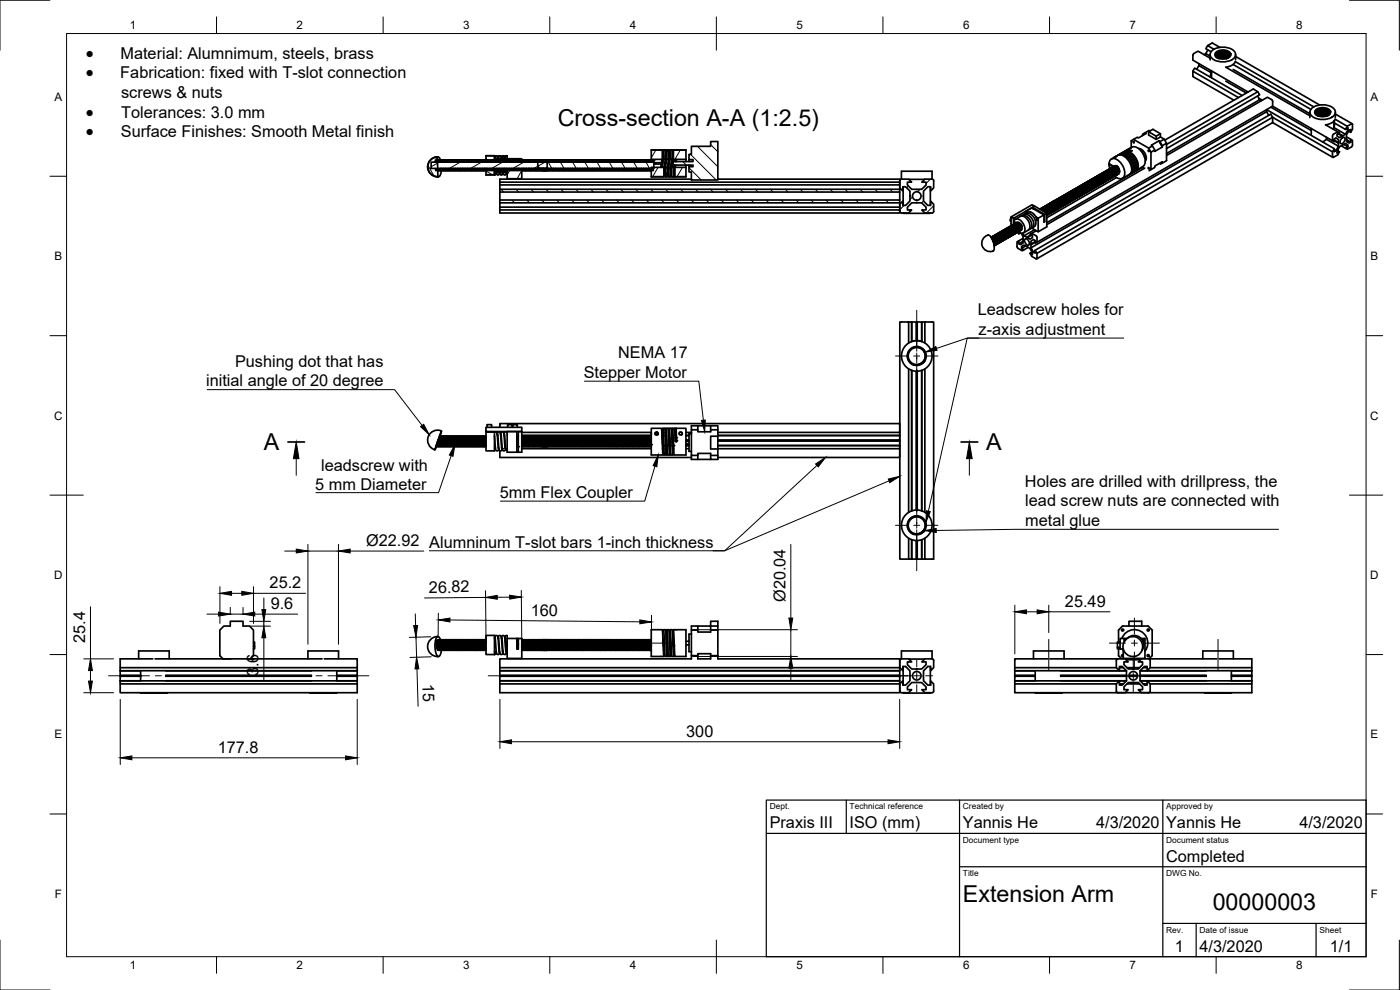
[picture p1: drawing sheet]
<svg xmlns="http://www.w3.org/2000/svg" width="420mm" height="297mm" viewBox="0 0 420 297" stroke-linecap="round" stroke-linejoin="round" font-family="sans-serif">
<defs><g id="words">
<g font-size="7">
<text x="167.4" y="37.8">Cross-section A-A (1:2.5)</text>
<text x="79.2" y="135.1">A</text>
<text x="295.9" y="135.1">A</text>
<text x="289" y="270.6">Extension Arm</text>
<text x="363.9" y="272.9">00000003</text>
</g>
<g font-size="5.2">
<text x="25.7" y="17.6">·</text>
<text x="25.7" y="23.5">·</text>
<text x="25.7" y="35.3">·</text>
<text x="25.7" y="41.2">·</text>
</g>
<g font-size="4.9">
<text x="36.2" y="17.6">Material: Alumnimum, steels, brass</text>
<text x="36.1" y="23.5">Fabrication: fixed with T-slot connection</text>
<text x="36.4" y="29.4">screws &amp; nuts</text>
<text x="36.4" y="35.3">Tolerances: 3.0 mm</text>
<text x="36.3" y="41.2">Surface Finishes: Smooth Metal finish</text>
<text x="293.4" y="94.6">Leadscrew holes for</text>
<text x="293.7" y="100.4">z-axis adjustment</text>
<text x="185.5" y="107.5">NEMA 17</text>
<text x="70.5" y="110">Pushing dot that has</text>
<text x="175.2" y="113.4">Stepper Motor</text>
<text x="61.8" y="115.9">initial angle of 20 degree</text>
<text x="96.4" y="141.3">leadscrew with</text>
<text x="94.6" y="147.1">5 mm Diameter</text>
<text x="150" y="149.4">5mm Flex Coupler</text>
<text x="307.6" y="146.1">Holes are drilled with drillpress, the</text>
<text x="307.7" y="152">lead screw nuts are connected with</text>
<text x="307.7" y="157.8">metal glue</text>
<text x="109.9" y="163.7">Ø22.92 Alumninum T-slot bars 1-inch thickness</text>
<text x="80.9" y="176.5">25.2</text>
<text x="128.7" y="177.8">26.82</text>
<text x="81.2" y="182.7">9.6</text>
<text x="159.3" y="184.7" transform="rotate(1 159.3 184.7)">160</text>
<text x="235.7" y="180.6" transform="rotate(-90 235.7 180.6)">Ø20.04</text>
<text x="319.6" y="182">25.49</text>
<text x="25.6" y="192.8" transform="rotate(-90 25.6 192.8)">25.4</text>
<text x="77.6" y="202.9" transform="rotate(-90 77.6 202.9)">3.6</text>
<text x="126.8" y="205.1" transform="rotate(88 126.8 205.1)">15</text>
<text x="206" y="221">300</text>
<text x="65.4" y="225.8">177.8</text>
<text x="231" y="248.5">Praxis III</text>
<text x="255" y="248.5">ISO (mm)</text>
<text x="289" y="248.5">Yannis He</text>
<text x="329" y="248.5">4/3/2020</text>
<text x="350" y="248.5">Yannis He</text>
<text x="390" y="248.5">4/3/2020</text>
<text x="350" y="258.6">Completed</text>
<text x="352.6" y="285.7">1</text>
<text x="360" y="285.5">4/3/2020</text>
<text x="399.1" y="285.7">1/1</text>
</g>
<g font-size="3.5">
<text x="39" y="8.8">1</text>
<text x="89" y="8.8">2</text>
<text x="139" y="8.8">3</text>
<text x="189" y="8.8">4</text>
<text x="239" y="8.8">5</text>
<text x="289" y="8.8">6</text>
<text x="339" y="8.8">7</text>
<text x="389" y="8.8">8</text>
<text x="16.3" y="30.2">A</text>
<text x="411.3" y="30.2">A</text>
<text x="16.3" y="78">B</text>
<text x="411.3" y="78">B</text>
<text x="16.2" y="125.9">C</text>
<text x="411.2" y="125.9">C</text>
<text x="16.2" y="173.7">D</text>
<text x="411.2" y="173.7">D</text>
<text x="16.3" y="221.6">E</text>
<text x="411.3" y="221.6">E</text>
<text x="16.4" y="269.4">F</text>
<text x="411.4" y="269.4">F</text>
<text x="39" y="290.8">1</text>
<text x="89" y="290.8">2</text>
<text x="139" y="290.8">3</text>
<text x="189" y="290.8">4</text>
<text x="239" y="290.8">5</text>
<text x="289" y="290.8">6</text>
<text x="339" y="290.8">7</text>
<text x="389" y="290.8">8</text>
</g>
<g font-size="2.5">
<text x="231" y="242.9">Dept.</text>
<text x="255" y="242.9">Technical reference</text>
<text x="289" y="242.9">Created by</text>
<text x="350" y="242.9">Approved by</text>
<text x="289" y="252.8">Document type</text>
<text x="350" y="252.8">Document status</text>
<text x="289" y="262.9">Title</text>
<text x="350" y="262.9">DWG No.</text>
<text x="350" y="279.9">Rev.</text>
<text x="360" y="279.9">Date of issue</text>
<text x="396" y="279.9">Sheet</text>
</g>
</g></defs>
<!-- layer: Visible -->
<g fill="none" stroke="#000" stroke-width=".51">
<path d="M358.3 16.1l1.3-.7 3.6 2M358.3 16l-.3 .6v1.4l16.6 9.6M359.8 19.1v.6M361.3 16.4l.6-.3 1.3 .7M362.4 13.7l-.5 .9 1.6 .9M362.5 15l-.6 1.1M363.2 16.4v1.6M363.7 13l-1.3 .7 1.9 1.1M363.7 12.9l2.4 1.3M363.7 15.2a5.3 5.3 0 0 1 6.9 .4 1.86 1.86 0 0 1-1.5 2.6 5.3 5.3 0 0 1-5.7-1.1 1.45 1.45 0 0 1 .3-1.9zM364.8 15.8a3.1 3.1 0 0 1 4.5 .3 2.03 2.03 0 0 1-2.6 1.6l-1.3-.4a1.02 1.02 0 0 1-.6-1.5zM365.1 17.1l.9-.5 1-.1 1.3 .3 .5 .4"/>
<path d="M365.3 16.9l1.7-.3 1.6 .4M365.3 16.5l1.9-.3 1.4 .4M365.3 16.1l1.9-.4 1.4 .5M365.8 17.6l1.4-.2 .9 .2M367.2 15.3l1.5 .5 .3 .4 .1 .6M368.6 15.7l-1.9-.4-1.7 .6M369.1 16.7l-.9-.8-1.5-.2-1.2 .3-.5 .4-.1 .5 .8-.6 .9-.2 1.8 .4a.47 .47 0 0 1 .6 .6 .47 .47 0 0 1-.9 .1l-1.5-.2-1.3 .3M369.3 16.1l-.4 1 .1-.1a1.15 1.15 0 0 0-1.2-1.6l-1.5-.1-1.4 .6a1.07 1.07 0 0 0 .2 1.4 1.07 1.07 0 0 0 1.4 .1l1.7 .2M369.3 16.1l.1 .3M370.1 19.4l23.3 13.4M370.7 18.6l-1 1-1.8 .6M370.7 18.5l23.6 13.6"/>
<path d="M370.8 16.9l25.2 14.6M370.8 16.4v1.6M344.7 39.5l2.3 1.4M345.1 39.3l-.2-.2-1.3 .8M358 21.4l.5-1 14.3 8.2M359.2 20.8l.6-1.1 3.6 2.1M363.4 21.2l-.1 2 .3-1.3M363.6 21.8h.1M363.6 21.3v2.1M367.8 20.1l25.3 14.6M367.9 24.3l6.1 3.6M370.1 20.8l23 13.3"/>
<path d="M371.7 29.3l-13.7-7.9 .1 1.6 12.2 7.1M377.4 28.8l.7 1.1-28 16.1M377.5 27.5l.5 1-27.9 16.1M377.8 29.5l1 .6M378.1 29.9l.5 .3M380.1 33.5l.7 1.1M380.7 34.5l.2 .1M381.4 32.2l12.1 7M381.8 36.8l-70.7 40.9M381.9 36.8l18.1 10.4M381.9 30.4v1.5l-70.7 40.8M381.9 31.9l18 10.3"/>
<path d="M381.9 36.6v-1.4l18 10.4M381.9 30.4l-.3-.5-1.2-.7-30.3 17.5M381.9 36.6v.2M393.1 33.7v1.6M393.5 38.6v1.7M393.7 32.5a5.3 5.3 0 0 1 6.9 .4 1.86 1.86 0 0 1-1.5 2.6 5.3 5.3 0 0 1-5.8-1.1 1.45 1.45 0 0 1 .4-1.9zM394.8 33.1a3.1 3.1 0 0 1 4.5 .3 2.03 2.03 0 0 1-2.7 1.6l-1.3-.4a1.02 1.02 0 0 1-.5-1.5zM395 34.4l.9-.5 1.2-.1 .9 .2 .8 .4M395.2 34.2l1.9-.3 1.5 .4M395.2 33.8l1.8-.4 1.6 .5M395.2 33.4l1.1-.4h.9l1.4 .5M395.7 34.8l1.2-.2 1.2 .2"/>
<path d="M395.7 34.8l1.3-.1 1 .2M397.1 32.6l1.5 .4 .3 .4 .1 .6-.3-.4-.6-.4-1.6-.2-1.3 .4-.3 .3-.1 .6 .8-.7 1.1-.2 1.4 .2 .8 .7M397.8 37.4l4.2 2.5-.7 .4v.6l.7 .4 .8-.5M398.5 34.7l-1.3-.4-2 .3 .9-.3 1-.1 1.4 .5M398.6 33l-2.1-.4-1.5 .5M398.9 34.2l-.5 .5M399.3 33.4l-.5 1 .1-.2a1.26 1.26 0 0 0-1.5-1.6h-1.2l-1.3 .6a1 1 0 0 0-.1 1 1 1 0 0 0 .9 .6M399.3 33.4v.3M400.3 38.3l3.5 2 .7-1.3M400.3 36.3v2M400.3 38.3l-.3 .4M400.4 36.3l.1 .1"/>
<path d="M400.5 36.1l-.2 .7 3.5 2 .5-.9M400.6 37l-.3 1.3M400.7 35.8l-1 1.1-1.8 .6M400.7 35.8l3.6 2.1 1.6-.7v1.6l-.6 .9v-.9a2.73 2.73 0 0 0-1.3 2.7l.1 1 .8 .4 .4-.2-1.2-.8M400.7 34.2l5.1 2.9M400.7 33.7v1.6M401.5 39.5l-1.4 .9-.2 1.8 .6 .4v-.9l.4-.3 .8 .5v.9M404.1 38.7l.4 .3v-.6l-.7 .4M404.7 39.4l.6 .3M129.4 48.6h1.3v-.6l.1 .6h.2v-.6h.3v.6h.3v-.6h.2v.6h.3v-.6h.2v.6h.3v-.6h.2v.6h.3v-.6h.2v.6h.3v-.6h.3v.6h.2v-.6h.3v.6h.2v-.6h.3v.6h.2v-.6h.3v.6h.2v-.6h.3v.6h.2v-.6h.3v.6h.2v-.6h.3v.6h.2v-.6h.3v.6h.2v-.6h.3v.6h.3v-.6h.2v.6h.3v-.6h.2v.6h.3v-.6h.2v.6h.3v-.6h.3v.6h.2v-.6h.3v.6h.2v-.6h.3v.6h.2v-.6h.3v.6h.2v-.6h.3v.6h.2v-.6h.3v.6h.2v-.6h.3v.6h.2v-.6h.3v.6h.2v-.6h.3v.6h.3v-.6h.2v.6h.3v-.6h.2v.6h.3v-.6h.2v.6h.3v-.6h.2v.6h.3v-.6h.3v.6h.2v-.6h.3v.6h.2v-.6h.3v.6h.2v-.6h.3v.6h.2v-.6h.3v.6h.2v-.6h.3v.6h.2v-.6h.3v.6h.2v-.6h.3v.6h.2v-.6h.3v.6h.3v-.6h.2v.6h.3v-.6h.2v.6h.3v-.6h.2v.6h.3v-.6h.3v.6h.2v-.6h.3v.6h.2v-.6h.3v.6h.2v-.6h.3v.6h.2v-.6h.3v.6h.2v-.6h.3v.6h.2v-.6h.3v.6h.2v-.6h.3v.6h.2v-.6h.3v.6h.3v-.6h.2v.6h.3v-.6h.2v.6h.3v-.6h.2v.6h.3v-.6h.2v.6h.3v-.6h.3v.6h.2v-.6h.3v.6h.2v-.6h.3v.6h.2v-.6h.3v.6h.2v-.6h.3v.6h.2v-.6h.3v.6h.2v-.6h.3v.6h.2v-.6h.3v.6h.2v-.6h.3v.6h.3v-.6h.2v.6h.3l.1-.6v2.6l-.1 .6h-.3v-.6h-.2v.6h-.3v-.6h-.3v.6h-.2v-.6h-.3v.6h-.2v-.6h-.3v.6h-.2v-.6h-.3v.6h-.3v-.6h-.2v.6h-.3v-.6h-.2v.6h-.3v-.6h-.2v.6h-.3v-.6h-.2v.6h-.3v-.6h-.2v.6h-.3v-.6h-.2v.6h-.3v-.6h-.2v.6h-.3v-.6h-.2v.6h-.3v-.6h-.2v.6h-.3v-.6h-.3v.6h-.2v-.6h-.3v.6h-.2v-.6h-.3v.6h-.2v-.6h-.3v.6h-.3v-.6h-.2v.6h-.3v-.6h-.2v.6h-.3v-.6h-.2v.6h-.3v-.6h-.2v.6h-.3v-.6h-.2v.6h-.3v-.6h-.2v.6h-.3v-.6h-.2v.6h-.3v-.6h-.2v.6h-.3v-.6h-.3v.6h-.2v-.6h-.3v.6h-.2v-.6h-.3v.6h-.2v-.6h-.3v.6h-.3v-.6h-.2v.6h-.3v-.6h-.2v.6h-.3v-.6h-.2v.6h-.3v-.6h-.2v.6h-.3v-.6h-.2v.6h-.3v-.6h-.2v.6h-.3v-.6h-.2v.6h-.3v-.6h-.2v.6h-.3v-.6h-.2v.6h-.3v-.6h-.3v.6h-.2v-.6h-.3v.6h-.2v-.6h-.3v.6h-.2v-.6h-.3v.6h-.3v-.6h-.2v.6h-.3v-.6h-.2v.6h-.3v-.6h-.2v.6h-.3v-.6h-.2v.6h-.3v-.6h-.2v.6h-.3v-.6h-.2v.6h-.3v-.6h-.2v.6h-.3v-.6h-.2v.6h-.3v-.6h-.3v.6h-.2v-.6h-.3v.6h-.2v-.6h-.3v.6h-.2v-.6h-.3v.6h-.3v-.6h-.2v.6h-.3v-.6h-.2v.6h-.3v-.6h-.2v.6h-.3v-.6h-.2v.6h-.3v-.6h-.2v.6h-.3v-.6h-.2v.6h-.3v-.6h-.2v.6h-.3v-.6h-.2v.6h-.3v-.6h-.2v.6h-.3v-.6h-.3v.6h-.2v-.6l-1.4-.1zM131.2 53a2.95 2.95 0 0 1-2.8-3 2.95 2.95 0 0 1 2.9-2.9l.1 5.9h-.2M131.3 47.1l.5 .1 .4 .8"/>
<path d="M131.4 48.6h.1M131.4 47.1a2.93 2.93 0 0 0-3.1 3.2 2.93 2.93 0 0 0 3.7 2.5l.5-1.6M131.5 48.6h.1M131.6 50.6h.2M131.6 50.6h.1M131.6 51.1l-.2 .1M131.6 53.1h-.2M131.8 51.2h.1M131.8 48l-.3 .1M131.8 48.6h.2M132 48.6h.1M132.1 50.6h.2"/>
<path d="M132.1 50.6h.1M132.1 50.6v.6h-.3M132.3 51.2h.1M132.3 48h-.3v.6M132.3 48.6h.2M132.5 48.6h.1M132.6 50.6h.2M132.6 50.6h.1M132.7 50.6l-.1 .6h-.3M132.8 51.2h.1M132.8 48h-.3v.6M132.8 48.6h.3"/>
<path d="M133.1 48.6h.1M133.1 48h.2M133.1 48l-.1 .6M133.1 50.6h.2M133.1 50.6h.1M133.2 50.6l-.1 .6h-.3M133.3 51.2h.1M133.3 48.6h.3M133.6 48.6h.1M133.6 50.6h.2M133.6 50.6h.1M133.7 50.6l-.1 .6h-.3"/>
<path d="M133.8 51.2h.1M133.9 48h-.3l-.1 .6M133.9 48.6h.2M134.1 48.6h.1M134.1 50.6h.2M134.1 50.6h.1M134.2 50.6l-.1 .6h-.3M134.3 51.2h.1M134.4 48h-.3l-.1 .6M134.4 48.6h.2M134.6 48.6h.1M134.6 50.6h.2"/>
<path d="M134.6 50.6h.1M134.7 50.6l-.1 .6h-.3M134.8 51.2h.1M134.9 48h-.3l-.1 .6M134.9 48.6h.2M135.1 48.6h.1M135.1 48h.3M135.1 48l-.1 .6M135.1 50.6h.2M135.1 50.6h.1M135.2 50.6l-.1 .6h-.3M135.3 51.2h.1"/>
<path d="M135.4 48.6h.2M135.6 48h.3M135.6 48l-.1 .6M135.6 50.6h.2M135.6 50.6h.1M135.7 50.6l-.1 .6h-.3M135.8 51.2h.1M135.9 48.6h.2M136.1 48.6h.1M136.1 50.6h.3M136.1 50.6h.1M136.2 50.6l-.1 .6h-.3"/>
<path d="M136.4 51.2h.1M136.4 48h-.3l-.1 .6M136.4 48.6h.2M136.6 48.6h.1M136.6 50.6h.3M136.6 50.6h.1M136.7 50.6v.6h-.3M136.9 51.2h.1M136.9 48h-.3l-.1 .6M136.9 48.6h.2M137.1 48.6h.1M137.1 50.6h.3"/>
<path d="M137.1 50.6h.1M137.2 50.6v.6h-.3M137.4 51.2h.1M137.4 48h-.3v.6M137.4 48.6h.2M137.6 48h.3M137.6 48v.6M137.6 50.6h.3M137.6 50.6h.1M137.7 50.6v.6h-.3M137.9 51.2h.1M137.9 48.6h.2"/>
<path d="M138.1 48.6h.1M138.2 50.6h.2M138.2 50.6h.1M138.2 50.6v.6h-.3M138.4 51.2h.1M138.4 48h-.3v.6M138.4 48.6h.2M138.6 48.6h.1M138.7 50.6h.2M138.7 50.6h.1M138.7 50.6v.6h-.3M138.9 51.2h.1"/>
<path d="M138.9 48h-.3v.6M138.9 48.6h.2M139.1 48.6h.1M139.2 50.6h.2M139.2 50.6h.1M139.3 50.6l-.1 .6h-.3M139.4 51.2h.1M139.4 48h-.3v.6M139.4 48.6h.3M139.7 48.6h.1M139.7 48h.3M139.7 48l-.1 .6"/>
<path d="M139.7 50.6h.2M139.7 50.6h.1M139.8 50.6l-.1 .6h-.3M139.9 51.2h.1M140 48.6h.2M140.2 48.6h.1M140.2 50.6h.2M140.2 50.6h.1M140.3 50.6l-.1 .6h-.3M140.4 51.2h.1M140.5 48h-.3l-.1 .6M140.5 48.6h.2"/>
<path d="M140.7 48.6h.1M140.7 50.6h.2M140.7 50.6h.1M140.8 50.6l-.1 .6h-.3M140.9 51.2h.1M141 48h-.3l-.1 .6M141 48.6h.2M141.2 50.6h.2M141.2 48.6h.1M141.2 50.6h.1M141.3 50.6l-.1 .6h-.3M141.4 51.2h.1"/>
<path d="M141.5 48h-.3l-.1 .6M141.5 48.6h.2M141.7 50.6h.2M141.7 48.6h.1M141.7 50.6h.1M141.8 50.6l-.1 .6h-.2M141.9 51.2h.1M142 48h-.3l-.1 .6M142 48.6h.2M142.2 50.6h.3M142.2 48.6h.1M142.2 50.6h.1"/>
<path d="M142.3 50.6l-.1 .6h-.2M142.5 51.2h.1M142.5 48h-.3l-.1 .6M142.5 48.6h.2M142.7 50.6h.3M142.7 48.6h.1M142.7 50.6h.1M142.8 50.6l-.1 .6h-.2M143 48h-.3l-.1 .6M143 48.6h.2M143.2 50.6h.3M143.2 48.6h.1"/>
<path d="M143.2 50.6h.1M143.3 50.6v.6h-.3M143.5 51.2h.1M143.5 48h-.3v.6M143.5 48.6h.2M143.7 50.6h.3M143.7 48.6h.1M143.7 50.6h.1M143.8 50.6v.6h-.3M144 51.2h.1M144 48h-.3v.6M144 48.6h.3"/>
<path d="M144.3 50.6h.2M144.3 48.6h.1M144.3 50.6h.1M144.3 50.6v.6h-.3M144.5 51.2h.1M144.5 48h-.3v.6M144.5 48.6h.3M144.8 50.6h.2M144.8 48.6h.1M144.8 50.6h.1M144.8 50.6v.6h-.3M145 48h-.3v.6"/>
<path d="M145 48.6h.3M145.3 50.6h.2M145.3 48.6h.1M145.3 50.6h.1M145.4 50.6l-.1 .6h-.3M145.5 48h-.3v.6M145.5 48.6h.3M145.8 50.6h.2M145.8 48.6h.1M145.8 50.6h.1M145.8 50.8h.1M145.9 50.8v-.2l-.1 .6h-.3"/>
<path d="M145.9 47.6l-.2 1M145.9 46.7h2.5v.9h2.5v.7h-5zM145.9 50.8h5v.8h-2.5v.8h-2.5zM145.9 46.7h.1M145.9 52.4v.1M145.9 46.7h2.5M145.9 52.5h2.5M146 48.6h.3M146.3 50.6h.2M146.3 48.6h.1M146.3 50.6h.1M146.6 48.6h.2"/>
<path d="M146.8 50.6h.2M146.8 48.6h.1M146.8 50.6h.1M147.1 48.6h.2M147.3 50.6h.2M147.3 48.6h.1M147.3 50.6h.1M147.6 48.6h.2M147.8 50.6h.2M147.8 48.6h.1M147.8 50.6h.1M148.1 48.6h.2"/>
<path d="M148.3 50.6h.2M148.3 48.6h.1M148.3 50.6h.1M148.4 51.6l.5 .4-.4 .4zM148.4 46.7h.1M148.4 52.4v.1M148.4 51.6h2.5M148.6 48.6h.2M148.8 50.6h.3M148.8 48.6h.1M148.8 50.6h.1M149 51.6l-.1 .6-.5 .2"/>
<path d="M149.1 48.6h.2M149.1 51.6v.2M149.3 46.9a.59 .59 0 0 0-.7 0 .59 .59 0 0 0-.2 .7h2.5M149.3 47.4v.2M149.3 50.6h.3M149.3 48.6h.1M149.3 50.6h.1M149.6 48.6h.2M149.8 50.6h.3M149.8 48.6h.1M149.8 50.6h.1M150 51.6l-.1 .4a.49 .49 0 0 1-.3 .4 .49 .49 0 0 1-.5-.1"/>
<path d="M150 56.8h120v.8h-120zM150 57.6v2.4M150.1 48.6h.2M150.2 51.6l-.1 .2M150.3 46.9a.59 .59 0 0 0-.7 0 .59 .59 0 0 0-.2 .7M150.3 47.4v.2M150.3 50.6h.3M150.3 48.6h.1M150.3 50.6h.1M150.6 48.6h.3M150.9 50.6h.2M150.9 48.6h.1"/>
<path d="M150.9 50.6h.1M150.9 50.6v.2M150.9 48h.2M151.1 50.8h.1M151.1 50.6l-.2 1.6-.4 .3-.4-.2M151.1 51.2h.1M151.1 48.6h.3M151.2 51.2l-.1 .6M151.3 47.6h.2M151.3 46.9a.59 .59 0 0 0-.7 0 .59 .59 0 0 0-.1 .7M151.3 47.4l-.1 1.2M151.4 50.6h.2"/>
<path d="M151.4 48.6h.1M151.4 50.6h.1M151.4 50.6v.6h-.3M151.6 51.2h.1M151.6 48h-.3v.6M151.6 48.6h.3M151.9 50.6h.2M151.9 48.6h.1M151.9 50.6h.1M152 50.6l-.1 .6h-.3M152.1 50.8h.1M152.1 50.6l-.2 1.6-.4 .3-.3-.2"/>
<path d="M152.1 51.2h.1M152.1 48h-.3v.6M152.1 48.6h.3M152.2 47.6h2.9v.7h-2.9zM152.2 50.9h4.4v2.7h-4.4zM152.2 48.3v.3M152.2 46.8h-.4l-.2 .4 .1 .3 .5 .1M152.2 46.8l-.6 .2-.2 1M152.2 46.8v.7M152.4 50.6h.2M152.4 48.6h.1M152.4 50.6h.1"/>
<path d="M152.7 48.6h.2M152.9 50.6h.2M152.9 48.6h.1M152.9 50.6h.1M153.2 48.6h.2M153.4 50.6h.2M153.4 48.6h.1M153.4 50.6h.1M153.7 48.6h.2M153.9 50.6h.2M153.9 48.6h.1M153.9 50.6h.1"/>
<path d="M154.2 48.6h.2M154.4 50.6h.1M154.4 48.6h.1M154.4 50.6h.2M154.7 48.6h.2M154.9 50.6h.1M154.9 48.6h.1M154.9 50.6l.3 .2M155.1 48h.1M155.1 47.6h.5M155.2 48.6h.2M155.4 50.6h.1"/>
<path d="M155.4 48.6h.1M155.4 50.6h.3M155.6 47.6h1v.7h-1zM155.6 50.6l-.1 .2zM155.6 48l-.3 .6M155.7 48.6h.2M155.9 50.6h.3M155.9 48.6h.1M156.2 48.6h.2M156.4 50.6h.1M156.4 48.6h.1M156.5 50.6h.2"/>
<path d="M156.6 50.6v.3M156.6 48h.1M156.7 48.6h.3M157 50.6h.1M157 48.6h.1M157 50.6h.2M157 50.6v.6h-.3M157.2 51.2h.1M157.2 48h-.3v.6M157.2 48.6h.3M157.5 50.6h.1M157.5 48.6h.1"/>
<path d="M157.5 50.6h.2M157.5 50.6v.6h-.3M157.7 51.2h.1M157.7 51.2h.3M157.7 48h-.3v.6M157.7 48.6h.3M158 50.6h.2M158 48.6h.1M158.1 50.6l-.1 .6M158.2 51.2h.1M158.2 48h-.3v.6M158.2 48.6h.3"/>
<path d="M158.5 50.6h.1M158.5 48.6h.1M158.5 50.6h.2M158.6 50.6l-.1 .6h-.3M158.7 48h-.2l-.1 .6M158.7 48.6h.3M159 50.6h.1M159 48.6h.1M159 50.6h.2M159.1 50.6l-.1 .6h-.3M159.2 51.2h.1M159.3 48h-.3l-.1 .6"/>
<path d="M159.3 48.6h.2M159.5 50.6h.1M159.5 48.6h.1M159.5 50.6h.2M159.6 50.6l-.1 .6h-.3M159.7 51.2h.1M159.8 48h-.3l-.1 .6M159.8 48.6h.2M160 50.6h.1M160 48.6h.1M160 50.6h.2M160.1 50.6l-.1 .6h-.3"/>
<path d="M160.2 51.2h.1M160.3 51.2h.2M160.3 48h-.3l-.1 .6M160.3 48.6h.2M160.5 50.6h.1M160.5 48.6h.1M160.5 50.6h.2M160.6 50.6l-.1 .6M160.8 48h-.3l-.1 .6M160.8 48.6h.2M161 50.6h.1M161 48.6h.1"/>
<path d="M161 50.6h.2M161.1 50.6l-.1 .6h-.3M161.2 51.2h.1M161.3 48h-.3l-.1 .6M161.3 48.6h.2M161.4 48.6h1.3v-.6l.1 .6h.2v-.6h.3v.6h.3v-.6h.2v.6h.3v-.6h.2v.6h.3v-.6h.2v.6h.3v-.6h.3v.6h.2v-.6h.3v.6h.2v-.6h.3v.6h.2v-.6h.3v.6h.2v-.6h.3v.6h.2v-.6h.3v.6h.2v-.6h.3v.6h.2v-.6h.3v.6h.2v-.6h.3v.6h.3v-.6h.2v.6h.3v-.6h.2v.6h.3v-.6h.2v.6h.3v-.6h.2v.6h.3v-.6h.3v.6h.2v-.6h.3v.6h.2v-.6h.3v.6h.2v-.6h.3v.6h.2v-.6h.3v.6h.2v-.6h.3v.6h.2v-.6h.3v.6h.2v-.6h.3v.6h.2v-.6h.3v.6h.3v-.6h.2v.6h.3v-.6h.2v.6h.3v-.6h.2v.6h.3v-.6h.3v.6h.2v-.6h.3v.6h.2v-.6h.3v.6h.2v-.6h.3v.6h.2v-.6h.3v.6h.2v-.6h.3v.6h.2v-.6h.3v.6h.2v-.6h.3v.6h.2v-.6h.3v.6h.3v-.6h.2v.6h.3v-.6h.2v.6h.3v-.6h.2v.6h.3v-.6h.2v.6h.3v-.6h.3v.6h.2v-.6h.3v.6h.2v-.6h.3v.6h.2v-.6h.3v.6h.2v-.6h.3v.6h.2v-.6h.3v.6h.2v-.6h.3v.6h.2v-.6h.3v.6h.2v-.6h.3v.6h.3v-.6h.2v.6h.3v-.6h.2v.6h.3v-.6h.2v.6h.3v-.6h.3v.6h.2v-.6h.3v.6h.2v-.6h.3v.6h.2v-.6h.3v.6h.2v-.6h.3v.6h.2v-.6h.3v.6h.2v-.6h.3v.6h.2v-.6h.3v.6h.2v-.6h.3v.6h.3v-.6h.2v.6h.3v-.6h.2v.6h.3l.1-.6v2.6l-.1 .6h-.3v-.6h-.2v.6h-.3v-.6h-.2v.6h-.3v-.6h-.3v.6h-.2v-.6h-.3v.6h-.2v-.6h-.3v.6h-.2v-.6h-.3v.6h-.3v-.6h-.2v.6h-.3v-.6h-.2v.6h-.3v-.6h-.2v.6h-.3v-.6h-.2v.6h-.3v-.6h-.2v.6h-.3v-.6h-.2v.6h-.3v-.6h-.2v.6h-.3v-.6h-.2v.6h-.3v-.6h-.3v.6h-.2v-.6h-.3v.6h-.2v-.6h-.3v.6h-.2v-.6h-.3v.6h-.3v-.6h-.2v.6h-.3v-.6h-.2v.6h-.3v-.6h-.2v.6h-.3v-.6h-.2v.6h-.3v-.6h-.2v.6h-.3v-.6h-.2v.6h-.3v-.6h-.2v.6h-.3v-.6h-.2v.6h-.3v-.6h-.2v.6h-.3v-.6h-.3v.6h-.2v-.6h-.3v.6h-.2v-.6h-.3v.6h-.2v-.6h-.3v.6h-.3v-.6h-.2v.6h-.3v-.6h-.2v.6h-.3v-.6h-.2v.6h-.3v-.6h-.2v.6h-.3v-.6h-.2v.6h-.3v-.6h-.2v.6h-.3v-.6h-.2v.6h-.3v-.6h-.2v.6h-.3v-.6h-.3v.6h-.2v-.6h-.3v.6h-.2v-.6h-.3v.6h-.2v-.6h-.3v.6h-.3v-.6h-.2v.6h-.3v-.6h-.2v.6h-.3v-.6h-.2v.6h-.3v-.6h-.2v.6h-.3v-.6h-.2v.6h-.3v-.6h-.2v.6h-.3v-.6h-.2v.6h-.3v-.6h-.2v.6h-.3v-.6h-.2v.6h-.3v-.6h-.3v.6h-.2v-.6h-.3v.6h-.2v-.6h-.3v.6h-.2v-.6h-.3v.6h-.3v-.6h-.2v.6h-.3v-.6h-.2v.6h-.3v-.6h-.2v.6h-.3v-.6h-.2v.6h-.3v-.6h-.2v.6h-.3v-.6h-.2v.6h-.3v-.6h-.2v.6h-.3v-.6h-.2v.6h-.3v-.6h-.3v.6h-.2v-.6l-1.4-.1zM161.5 50.6h.1M161.5 48.6h.1M161.5 50.6h.3M161.6 50.6l-.1 .6h-.2M161.8 51.2h.1M161.8 48h-.3l-.1 .6"/>
<path d="M161.8 48.6h.2M162 50.6h.1M162 48.6h.1M162.1 50.6h.2M162.1 50.6v.6h-.3M162.3 51.2h.1M162.3 51.2h.3M162.3 48h-.3l-.1 .6M162.3 48.6h.2M162.5 50.6h.1M162.5 48.6h.1M162.6 50.6h.2"/>
<path d="M162.6 50.6l-.1 .6M162.7 50.6h.1M162.8 51.2h.1M162.8 51.2h.3M162.8 48h-.3v.6M162.8 48.6h.2M163 48.6h.1M163 50.6h.1M163 51.2h.1M163.1 50.6h.2M163.1 50.6l-.1 .6M163.3 51.2h.1"/>
<path d="M163.3 51.2h.3M163.3 48h-.3v.6M163.3 48.6h.2M163.5 48.6h.1M163.6 50.6h.1M163.6 51.2h.1M163.6 50.6h.2M163.6 50.6v.6M163.8 51.2h.1M163.8 51.2h.3M163.8 48h-.3v.6M163.8 48.6h.2"/>
<path d="M164 48.6h.1M164 48h.3M164.1 48l-.1 .6M164.1 50.6h.1M164.1 51.2h.1M164.1 50.6h.2M164.1 50.6v.6M164.2 50.6h.1M164.3 51.2h.1M164.3 48.6h.2M164.5 48.6h.1M164.6 50.6h.1"/>
<path d="M164.6 50.6h.2M164.7 50.6l-.1 .6h-.3M164.8 51.2h.1M164.8 48h-.3v.6M164.8 48.6h.3M165.1 48.6h.1M165.1 50.6h.1M165.1 50.6h.2M165.2 50.6l-.1 .6h-.3M165.3 51.2h.1M165.4 48h-.3l-.1 .6M165.4 48.6h.2"/>
<path d="M165.6 48.6h.1M165.6 50.6h.1M165.6 50.6h.2M165.7 50.6l-.1 .6h-.3M165.8 51.2h.1M165.9 48h-.3l-.1 .6M165.9 48.6h.2M166.1 48.6h.1M166.1 48h.3M166.1 48l-.1 .6M166.1 50.6h.1M166.1 50.6h.2"/>
<path d="M166.2 50.6l-.1 .6h-.3M166.3 51.2h.1M166.4 48.6h.2M166.6 48h.3M166.6 48l-.1 .6M166.6 50.6h.1M166.6 50.6h.2M166.7 50.6l-.1 .6h-.3M166.8 51.2h.1M166.9 48.6h.2M167.1 48.6h.1M167.1 50.6h.1"/>
<path d="M167.1 50.6h.2M167.2 50.6l-.1 .6h-.3M167.3 51.2h.1M167.4 48h-.3l-.1 .6M167.4 48.6h.2M167.6 48.6h.1M167.6 50.6h.1M167.6 50.6h.3M167.7 50.6l-.1 .6h-.3M167.9 51.2h.1M167.9 48h-.3l-.1 .6M167.9 48.6h.2"/>
<path d="M168.1 48.6h.1M168.1 50.6h.1M168.1 50.6h.3M168.2 50.6l-.1 .6h-.2M168.4 51.2h.1M168.4 48h-.3l-.1 .6M168.4 48.6h.2M168.6 48h.3M168.6 48v.6M168.6 50.6h.1M168.6 50.6h.3M168.7 50.6v.6h-.3"/>
<path d="M168.9 51.2h.1M168.9 48.6h.2M169.1 48.6h.1M169.1 50.6h.1M169.1 50.6h.3M169.2 50.6v.6h-.3M169.4 51.2h.1M169.4 48h-.3v.6M169.4 48.6h.2M169.6 48.6h.1M169.7 50.6h.1M169.7 50.6h.2"/>
<path d="M169.7 50.6v.6h-.3M169.9 51.2h.1M169.9 48h-.3v.6M169.9 48.6h.3M170.2 48.6h.1M170.2 50.6h.1M170.2 50.6h.2M170.2 50.6v.6h-.3M170.4 51.2h.1M170.4 48h-.3v.6M170.4 48.6h.3M170.7 48.6h.1"/>
<path d="M170.7 50.6h.1M170.7 50.6h.2M170.8 50.6l-.1 .6h-.3M170.9 51.2h.1M170.9 48h-.3v.6M170.9 48.6h.3M171.2 48.6h.1M171.2 50.6h.1M171.2 50.6h.2M171.3 50.6l-.1 .6h-.3M171.4 51.2h.1M171.4 48h-.2l-.1 .6"/>
<path d="M171.4 48.6h.3M171.7 48.6h.1M171.7 50.6h.1M171.7 50.6h.2M171.8 50.6l-.1 .6h-.3M172 48h-.3l-.1 .6M172 48.6h.2M172.2 48.6h.1M172.2 50.6h.1M172.2 50.6h.2M172.3 50.6l-.1 .6h-.3M172.4 51.2h.1"/>
<path d="M172.5 48h-.3l-.1 .6M172.5 48.6h.2M172.7 48.6h.1M172.7 50.6h.1M172.7 50.6h.2M172.8 50.6l-.1 .6h-.3M172.9 51.2h.1M173 48h-.3l-.1 .6M173 48.6h.2M173.2 48.6h.1M173.2 50.6h.1M173.2 50.6h.2"/>
<path d="M173.3 50.6l-.1 .6h-.2M173.4 51.2h.1M173.5 48h-.3l-.1 .6M173.5 48.6h.2M173.7 48.6h.1M173.7 50.6h.1M173.7 50.6h.2M173.8 50.6l-.1 .6h-.2M174 48h-.3l-.1 .6M174 48.6h.2M174.2 48.6h.1M174.2 50.6h.1"/>
<path d="M174.2 50.6h.3M174.3 50.6l-.1 .6h-.3M174.5 51.2h.1M174.5 48h-.3l-.1 .6M174.5 48.6h.2M174.7 48.6h.1M174.7 50.6h.1M174.7 50.6h.3M174.8 50.6v.6h-.3M175 51.2h.1M175 48h-.3l-.1 .6M175 48.6h.2"/>
<path d="M175.2 48.6h.1M175.2 50.6h.1M175.2 50.6h.3M175.3 50.6v.6h-.3M175.5 51.2h.1M175.5 48h-.3v.6M175.5 48.6h.2M175.7 48.6h.1M175.7 50.6h.1M175.7 50.6h.3M175.8 50.6v.6h-.3M176 51.2h.1"/>
<path d="M176 48h-.3v.6M176 48.6h.3M176.3 48.6h.1M176.3 50.6h.1M176.3 50.6h.2M176.3 50.6v.6h-.3M176.5 48h-.3v.6M176.5 48.6h.3M176.8 48.6h.1M176.8 50.6h.1M176.8 50.6h.2M176.8 50.6v.6h-.3"/>
<path d="M177 51.2h.1M177 48h-.3v.6M177 48.6h.3M177.3 48.6h.1M177.3 50.6h.1M177.3 50.6h.2M177.4 50.6l-.1 .6h-.3M177.5 51.2h.1M177.5 48h-.3v.6M177.5 48.6h.3M177.8 48.6h.1M177.8 50.6h.1"/>
<path d="M177.8 50.6h.2M177.9 50.6l-.1 .6h-.3M178 51.2h.1M178.1 48h-.3l-.1 .6M178.1 48.6h.2M178.3 48.6h.1M178.3 50.6h.1M178.3 50.6h.2M178.4 50.6l-.1 .6h-.3M178.6 48h-.3l-.1 .6M178.6 48.6h.2M178.8 48.6h.1"/>
<path d="M178.8 50.6h.1M178.8 50.6h.2M178.9 50.6l-.1 .6h-.3M179 51.2h.1M179.1 48h-.3l-.1 .6M179.1 48.6h.2M179.3 48.6h.1M179.3 50.6h.1M179.3 50.6h.2M179.4 50.6l-.1 .6h-.3M179.5 51.2h.1M179.6 48h-.3l-.1 .6"/>
<path d="M179.6 48.6h.2M179.8 48.6h.1M179.8 50.6h.1M179.8 50.6h.2M179.9 50.6l-.1 .6h-.2M180 51.2h.1M180.1 48h-.3l-.1 .6M180.1 48.6h.2M180.3 48.6h.1M180.3 50.6h.1M180.3 50.6h.3M180.4 50.6l-.1 .6h-.2"/>
<path d="M180.6 48h-.3l-.1 .6M180.6 48.6h.2M180.8 48.6h.1M180.8 50.6h.1M180.8 50.6h.3M180.9 50.6l-.1 .6h-.2M181.1 48h-.3l-.1 .6M181.1 48.6h.2M181.3 48.6h.1M181.3 50.6h.1M181.3 50.6h.3M181.4 50.6v.6h-.3"/>
<path d="M181.6 51.2h.1M181.6 48h-.3v.6M181.6 48.6h.2M181.8 48.6h.1M181.8 50.6h.1M181.8 50.6h.3M181.9 50.6v.6h-.3M182.1 51.2h.1M182.1 48h-.3v.6M182.1 48.6h.3M182.4 48.6h.1M182.4 50.6h.1"/>
<path d="M182.4 50.6h.2M182.4 50.6v.6h-.3M182.6 51.2h.1M182.6 48h-.3v.6M182.6 48.6h.3M182.9 48.6h.1M182.9 50.6h.1M182.9 50.6h.2M182.9 50.6v.6h-.3M183.1 48h-.3v.6M183.1 48.6h.3M183.4 50.6h.1"/>
<path d="M183.4 48.6h.1M183.4 50.6h.2M183.5 50.6l-.1 .6h-.3M183.6 51.2h.1M183.6 48h-.3v.6M183.6 48.6h.3M183.9 50.6h.1M183.9 48.6h.1M183.9 50.6h.2M184 50.6l-.1 .6h-.3M184.1 51.2h.1M184.1 48h-.2l-.1 .6"/>
<path d="M184.1 48.6h.3M184.4 50.6h.1M184.4 48.6h.1M184.4 50.6h.2M184.5 50.6l-.1 .6h-.3M184.6 51.2h.1M184.6 51.2h.3M184.7 48h-.3l-.1 .6M184.7 48.6h.2M184.9 50.6h.1M184.9 48.6h.1M184.9 50.6h.2"/>
<path d="M185 50.6l-.1 .6M185.2 48h-.3l-.1 .6M185.2 48.6h.2M185.4 50.6h.1M185.4 48.6h.1M185.4 50.6h.2M185.5 50.6l-.1 .6h-.3M185.6 51.2h.1M185.7 48h-.3l-.1 .6M185.7 48.6h.2M185.9 50.6h.1M185.9 48.6h.1"/>
<path d="M185.9 50.6h.2M186 50.6l-.1 .6h-.2M186.1 51.2h.1M186.2 48h-.3l-.1 .6M186.2 48.6h.2M186.4 50.6h.1M186.4 48.6h.1M186.4 50.6h.2M186.5 50.6l-.1 .6h-.2M186.6 51.2h.1M186.7 51.2h.2M186.7 48h-.3l-.1 .6"/>
<path d="M186.7 48.6h.2M186.9 50.6h.1M186.9 48.6h.1M186.9 50.6h.3M187 50.6l-.1 .6M187.2 48h-.3l-.1 .6M187.2 48.6h.2M187.4 50.6h.1M187.4 48.6h.1M187.5 50.6h.2M187.5 50.6v.6h-.3M187.7 48h-.3l-.1 .6"/>
<path d="M187.7 48.6h.2M187.9 50.6h.1M187.9 48.6h.1M188 50.6h.2M188 50.6v.6h-.3M188.2 51.2h.1M188.2 48h-.3v.6M188.2 48.6h.2M188.4 50.6h.1M188.4 48.6h.1M188.5 50.6h.2M188.5 50.6v.6h-.3"/>
<path d="M188.7 51.2h.1M188.7 51.2h.3M188.7 48h-.3v.6M188.7 48.6h.3M189 50.6h.2M189 48.6h.1M189 50.6v.6M189.2 51.2h.1M189.2 51.2h.3M189.2 48h-.3v.6M189.2 48.6h.3M189.5 50.6h.1"/>
<path d="M189.5 48.6h.1M189.5 50.6h.2M189.5 50.6v.6M189.7 48h-.3v.6M189.7 48.6h.3M190 50.6h.1M190 48.6h.1M190 50.6h.2M190.1 50.6l-.1 .6h-.3M190.2 51.2h.1M190.2 48h-.3v.6M190.2 48.6h.3"/>
<path d="M190.5 50.6h.1M190.5 48.6h.1M190.5 50.6h.2M190.6 50.6l-.1 .6h-.3M190.7 51.2h.1M190.8 48h-.3l-.1 .6M190.8 48.6h.2M191 50.6h.1M191 48.6h.1M191 50.6h.2M191.1 50.6l-.1 .6h-.3M191.2 51.2h.1"/>
<path d="M191.2 51.2h.3M191.3 48h-.3l-.1 .6M191.3 48.6h.2M191.5 50.6h.1M191.5 48.6h.1M191.5 50.6h.2M191.6 50.6l-.1 .6M191.8 48h-.3l-.1 .6M191.8 48.6h.2M192 50.6h.1M192 48.6h.1M192 50.6h.2"/>
<path d="M192.1 50.6l-.1 .6h-.3M192.2 51.2h.1M192.3 48h-.3l-.1 .6M192.3 48.6h.2M192.5 50.6h.1M192.5 48.6h.1M192.5 50.6h.2M192.6 50.6l-.1 .6h-.2M192.7 51.2h.1M192.8 48h-.3l-.1 .6M192.8 48.6h.2M193 50.6h.1"/>
<path d="M193 48.6h.1M193 50.6h.3M193.1 50.6l-.1 .6h-.2M193.3 51.2h.1M193.3 51.2h.2M193.3 48h-.3l-.1 .6M193.3 48.6h.2M193.5 50.6h.3M193.5 48.6h.1M193.6 50.6l-.1 .6M193.8 48h-.3l-.1 .6M193.8 48.6h.2"/>
<path d="M194 50.6h.1M194 48.6h.1M194.1 50.6h.2M194.1 50.6v.6h-.3M194.3 48h-.3v.6M194.3 48.6h.2M194.5 50.6h.1M194.5 48.6h.1M194.6 50.6h.2M194.6 50.6v.6h-.3M194.8 51.2h.1M194.8 48h-.3v.6"/>
<path d="M194.8 48.6h.3M195.1 50.6h.1M195.1 48.6h.1M195.1 50.6h.2M195.1 50.6v.6h-.3M195.3 51.2h.1M195.3 51.2h.2M195.3 48h-.3v.6M195.3 48.6h.3M195.4 51.2v.1M195.4 51.3l.1 .1M195.5 50.2h3.7v2.8h-3.7z"/>
<path d="M195.5 45v3.6M195.5 45h3.3M195.5 47.8h3.3M195.6 48.6h.1M195.8 48h-.3v.2M195.8 48.6h.3M196.1 48.6h.1M196.2 48l-.2 .2M196.2 49.2h2.3l-.2 1M196.8 48.8v.4M198.5 49.2v1M198.7 47.8l-.2 1.1-2.3-.1"/>
<path d="M198.8 45v2.8M199.2 45h.5v2.8h-.5zM199.2 47.8l-.5 2.4M199.5 49l-.3 4h-3.7M199.6 50.2h.6v2.8h-.6zM199.7 47.8l-.5 2.4M199.7 45l-.6 .1-.2 3.9M200.1 45h.6v2.8h-.5zM200.2 47.8l-.6 2.4M200.5 49l-.2 3.9-.7 .1M200.6 50.2h.6v2.8h-.6zM200.7 47.8l-.5 2.4"/>
<path d="M200.7 45h-.6l-.2 4M201.1 45h.6v2.8h-.6zM201.1 47.8l-.5 2.4M201.4 49l-.2 4h-.6M201.6 53h.6zM201.6 50.2v2.8M201.6 50.2h.6M201.7 47.8l-.5 2.4M201.7 45h-.6l-.2 4M202 48.5h6v-.6h-1.2v-1.6h.7v-2.4h5.8v-1.4h2.1v11.5h-7.9v-2.4h-.7v-1.6h1.2v-.5h-6zM202.1 45h3.8zM202.1 47.8v-2.8l-.3 4"/>
<path d="M202.4 49.5l-.2 .7M202.4 49.5l-.2 3.5v-2.8M202.6 50.2v2.8M202.6 53h3.3M202.6 47.8l-.1 .7M202.8 49.5l-.2 .7M202.9 47.8v.7l.2-.7M205.9 49.5v.7h-3.3M205.9 47.8h-3.8l-.5 2.4M205.9 47.8v.7M205.9 45v2.8M205.9 50.2v2.8"/>
<path d="M206.8 47.9v.6M206.8 49.5v.5M207.5 53.7h-57.5v3.1M215.4 53.7h54.6v1h-120M270 57.6v2.4M270 54.7v.8h-120M270 55.5v1.3M270.5 53.7v-2.3h9.2v2.3M270.6 53.7h2.1l.9 1h-1.3v.8l1.3 1.3 1.5 .1 1.5-.1 1.3-1.3v-.8h-1.3l1-1h2.1M271 56v5.6M272.8 53.8h4.7M279.2 56v5.6"/>
<path d="M279.7 53.7l.5 .3v2.4l-.9 .9v-1.3h-.9l-1.2 1.3-.2 1.5 .2 1.5 1.2 1.3h.9v-1.2l.9 .9v2.1l-.5 .5h-2.1l-1-.9h1.3v-.8l-1.3-1.3-1.5-.2-1.5 .2-1.3 1.3v.8h1.3l-.9 .9h-2.1l-.5-.2-.1-2.4 1-.9v1.2h.8l1.3-1.3 .1-1.5-.1-1.5-1.3-1.3h-.8v1.3l-1-.9v-2.1l.6-.6M317.1 59.9a1.45 1.45 0 0 1 1.4 .6 1.45 1.45 0 0 1 0 1.6M317.1 59.8a1.47 1.47 0 0 1 1.5 .6 1.47 1.47 0 0 1 .2 1.6h-.2M317.4 59.7a1.43 1.43 0 0 1 1.4 .6 1.43 1.43 0 0 1 0 1.6M317.4 59.7a1.4 1.4 0 0 1 1.6 .5 1.4 1.4 0 0 1-.1 1.7M317.7 59.5a1.43 1.43 0 0 1 1.4 .7 1.43 1.43 0 0 1 0 1.5M317.7 59.5a1.4 1.4 0 0 1 1.6 .6 1.4 1.4 0 0 1-.1 1.6M318 59.4a1.43 1.43 0 0 1 1.4 .6 1.43 1.43 0 0 1 0 1.6M318 59.3a1.47 1.47 0 0 1 1.5 .6 1.47 1.47 0 0 1 .2 1.5l-.2 .1M318.3 59.1a1.49 1.49 0 0 1 1.5 .6 1.49 1.49 0 0 1 .2 1.6l-.2 .1 .2-.4-.2-.9a1.23 1.23 0 0 0-1.5-.9M318.6 59a1.46 1.46 0 0 1 1.4 .6 1.46 1.46 0 0 1 0 1.6M318.6 59a1.47 1.47 0 0 1 1.5 .5 1.47 1.47 0 0 1 .2 1.6l-.2 .1"/>
<path d="M318.9 58.9a1.46 1.46 0 0 1 1.4 .6 1.46 1.46 0 0 1 0 1.6M318.9 58.8a1.47 1.47 0 0 1 1.5 .5 1.47 1.47 0 0 1 .2 1.6l-.2 .1M319.2 58.7a1.43 1.43 0 0 1 1.4 .6 1.43 1.43 0 0 1 0 1.6M319.2 58.6a1.47 1.47 0 0 1 1.5 .6 1.47 1.47 0 0 1 .2 1.6h-.2M319.5 58.5a1.43 1.43 0 0 1 1.4 .6 1.43 1.43 0 0 1 0 1.6M319.5 58.5a1.45 1.45 0 0 1 1.5 .5 1.45 1.45 0 0 1 .2 1.6M319.8 58.3a1.43 1.43 0 0 1 1.4 .7 1.43 1.43 0 0 1 0 1.5M319.8 58.3a1.42 1.42 0 0 1 1.6 .6 1.42 1.42 0 0 1-.1 1.6M320.1 58.2a1.45 1.45 0 0 1 1.4 .6 1.45 1.45 0 0 1 0 1.6M320.1 58.1a1.47 1.47 0 0 1 1.5 .5 1.47 1.47 0 0 1 .2 1.6l-.2 .1M320.4 57.9a1.49 1.49 0 0 1 1.5 .6 1.49 1.49 0 0 1 .2 1.6l-.2 .1 .2-.5-.2-.9a1.24 1.24 0 0 0-1.5-.8M320.7 57.8a1.46 1.46 0 0 1 1.4 .6 1.46 1.46 0 0 1 0 1.6"/>
<path d="M320.7 57.8a1.47 1.47 0 0 1 1.5 .5 1.47 1.47 0 0 1 .2 1.6l-.2 .1M321 57.6a1.45 1.45 0 0 1 1.4 .7 1.45 1.45 0 0 1 0 1.5M321 57.6a1.47 1.47 0 0 1 1.5 .5 1.47 1.47 0 0 1 .2 1.6l-.2 .1M321.3 57.5a1.43 1.43 0 0 1 1.4 .6 1.43 1.43 0 0 1 0 1.6M321.3 57.4a1.45 1.45 0 0 1 1.5 .6 1.45 1.45 0 0 1 .2 1.5M321.6 57.3a1.43 1.43 0 0 1 1.4 .6 1.43 1.43 0 0 1 0 1.6M321.6 57.2a1.42 1.42 0 0 1 1.6 .6 1.42 1.42 0 0 1-.1 1.7M321.9 57.1a1.45 1.45 0 0 1 1.4 .6 1.45 1.45 0 0 1 0 1.6M321.9 57.1a1.47 1.47 0 0 1 1.5 .5 1.47 1.47 0 0 1 .2 1.6l-.2 .1M322.2 56.9a1.45 1.45 0 0 1 1.4 .7 1.45 1.45 0 0 1 0 1.5M322.2 56.9a1.47 1.47 0 0 1 1.5 .5 1.47 1.47 0 0 1 .1 1.6l-.1 .1M322.5 56.8a1.46 1.46 0 0 1 1.4 .6 1.46 1.46 0 0 1 0 1.6l.3-.1"/>
<path d="M322.5 56.7a1.51 1.51 0 0 1 1.8 2.1l-.1 .1M322.7 56.6a1.45 1.45 0 0 1 1.5 .6 1.45 1.45 0 0 1 0 1.6M322.8 56.6a1.47 1.47 0 0 1 1.5 .5 1.47 1.47 0 0 1 .2 1.6l-.2 .1M323 59.5l-.2 .1M323.1 56.4a1.45 1.45 0 0 1 1.4 .7 1.45 1.45 0 0 1 0 1.5M323.1 56.4a1.45 1.45 0 0 1 1.5 .5 1.45 1.45 0 0 1 .2 1.6l-.2 .1M323.4 56.3a1.43 1.43 0 0 1 1.4 .6 1.43 1.43 0 0 1 0 1.5M323.4 56.2a1.47 1.47 0 0 1 1.5 .5 1.47 1.47 0 0 1 .2 1.6l-.2 .1M323.7 56.1a1.45 1.45 0 0 1 1.4 .6 1.45 1.45 0 0 1 0 1.6M323.7 56a1.47 1.47 0 0 1 1.5 .6 1.47 1.47 0 0 1 .2 1.6h-.2M324 55.9a1.45 1.45 0 0 1 1.4 .6 1.45 1.45 0 0 1 0 1.6M324 55.9a1.47 1.47 0 0 1 1.5 .5 1.47 1.47 0 0 1 .1 1.6l-.1 .1"/>
<path d="M324.3 55.7a1.45 1.45 0 0 1 1.4 .7 1.45 1.45 0 0 1 0 1.5M324.3 55.7a1.47 1.47 0 0 1 1.5 .5 1.47 1.47 0 0 1 .1 1.6l-.1 .1M324.5 55.6a1.45 1.45 0 0 1 1.5 .6 1.45 1.45 0 0 1 0 1.5M324.6 55.5a1.49 1.49 0 0 1 1.5 .6 1.49 1.49 0 0 1 .2 1.5l-.2 .1M324.8 55.4a1.45 1.45 0 0 1 1.5 .6 1.45 1.45 0 0 1 0 1.6M324.9 55.4a1.45 1.45 0 0 1 1.5 .5 1.45 1.45 0 0 1 .2 1.6l-.2 .1M325.2 55.2a1.45 1.45 0 0 1 1.4 .7 1.45 1.45 0 0 1 0 1.5M325.2 55.2a1.47 1.47 0 0 1 1.5 .5 1.47 1.47 0 0 1 .2 1.6l-.2 .1M325.5 55a1.45 1.45 0 0 1 1.4 .7 1.45 1.45 0 0 1 0 1.5M325.5 55a1.47 1.47 0 0 1 1.5 .5 1.47 1.47 0 0 1 .2 1.6l-.2 .1M325.8 54.9a1.45 1.45 0 0 1 1.4 .6 1.45 1.45 0 0 1 0 1.6M325.8 54.8a1.47 1.47 0 0 1 1.5 .6 1.47 1.47 0 0 1 .1 1.5l-.1 .1"/>
<path d="M326.1 54.7a1.45 1.45 0 0 1 1.4 .6 1.45 1.45 0 0 1 0 1.6M326.1 54.7a1.47 1.47 0 0 1 1.5 .5 1.47 1.47 0 0 1 .1 1.6l-.1 .1M326.3 54.5a1.45 1.45 0 0 1 1.5 .7 1.45 1.45 0 0 1 0 1.5M326.4 54.5a1.47 1.47 0 0 1 1.5 .5 1.47 1.47 0 0 1 .1 1.6l-.1 .1M326.6 54.4a1.45 1.45 0 0 1 1.5 .6 1.45 1.45 0 0 1 0 1.5M326.7 54.3a1.47 1.47 0 0 1 1.5 .5 1.47 1.47 0 0 1 .2 1.6l-.2 .1M326.9 54.2a1.45 1.45 0 0 1 1.5 .6 1.45 1.45 0 0 1 0 1.6M327 54.1a1.47 1.47 0 0 1 1.5 .6 1.47 1.47 0 0 1 .2 1.5l-.2 .2M327.3 54a1.47 1.47 0 0 1 1.4 .6 1.47 1.47 0 0 1 0 1.6M327.3 54a1.47 1.47 0 0 1 1.5 .5 1.47 1.47 0 0 1 .2 1.6l-.2 .1M327.6 53.8a1.45 1.45 0 0 1 1.4 .7 1.45 1.45 0 0 1 0 1.5M327.6 53.8a1.47 1.47 0 0 1 1.5 .5 1.47 1.47 0 0 1 .1 1.6l-.1 .1"/>
<path d="M327.9 53.7a1.45 1.45 0 0 1 1.4 .6 1.45 1.45 0 0 1 0 1.6M327.9 53.6a1.47 1.47 0 0 1 1.5 .6 1.47 1.47 0 0 1 .1 1.5l-.1 .1M328.1 53.5a1.45 1.45 0 0 1 1.5 .6 1.45 1.45 0 0 1 0 1.6M328.2 53.5a1.4 1.4 0 0 1 1.5 .5 1.4 1.4 0 0 1 0 1.7M328.4 53.3a1.43 1.43 0 0 1 1.5 .6 1.43 1.43 0 0 1 0 1.6M328.5 53.3a1.45 1.45 0 0 1 1.5 .5 1.45 1.45 0 0 1 .1 1.6l-.1 .1M329 53a1.47 1.47 0 0 1 1.5 .6 1.47 1.47 0 0 1 0 1.6M329.1 52.9a1.47 1.47 0 0 1 1.5 .6 1.47 1.47 0 0 1 .2 1.5l-.2 .1M329.4 52.8a1.46 1.46 0 0 1 1.4 .6 1.46 1.46 0 0 1 0 1.6M329.4 52.8a1.47 1.47 0 0 1 1.5 .5 1.47 1.47 0 0 1 .1 1.6l-.1 .1M329.6 52.6a1.45 1.45 0 0 1 1.5 .7 1.45 1.45 0 0 1 0 1.5M329.7 52.6a1.47 1.47 0 0 1 1.5 .5 1.47 1.47 0 0 1 .1 1.6l-.1 .1"/>
<path d="M330.2 52.3a1.43 1.43 0 0 1 1.5 .6 1.43 1.43 0 0 1 0 1.6M330.3 55.3a1.46 1.46 0 0 0-.9-2.3l-.6 .1a1.48 1.48 0 0 1 1.4 .7 1.48 1.48 0 0 1 0 1.5M330.3 52.2a1.4 1.4 0 0 1 1.5 .6 1.4 1.4 0 0 1 0 1.6M330.5 52.1a1.43 1.43 0 0 1 1.5 .6 1.43 1.43 0 0 1 0 1.6M330.6 52.1a1.47 1.47 0 0 1 1.5 .5 1.47 1.47 0 0 1 .1 1.6l-.1 .1M330.8 51.9a1.47 1.47 0 0 1 1.5 .7 1.47 1.47 0 0 1 0 1.5M331.1 51.8a1.53 1.53 0 0 1 1.4 2.2l-.1 .1M331.1 51.8l-.2 .1M331.1 51.8a1.46 1.46 0 0 1 1.5 .6 1.46 1.46 0 0 1 0 1.6M331.2 51.7a1.47 1.47 0 0 1 1.5 .6 1.47 1.47 0 0 1 .1 1.5l-.1 .1M331.4 51.6a1.46 1.46 0 0 1 1.5 .6 1.46 1.46 0 0 1 0 1.6M331.5 54.6a1.4 1.4 0 0 0 0-1.6 1.4 1.4 0 0 0-1.5-.6 1.47 1.47 0 0 1 1.4 .7 1.47 1.47 0 0 1 0 1.6"/>
<path d="M331.5 51.5a1.47 1.47 0 0 1 1.5 .6 1.47 1.47 0 0 1 .1 1.6h-.1M332.3 51.1a1.43 1.43 0 0 1 1.5 .6 1.43 1.43 0 0 1 0 1.6M332.4 51a1.42 1.42 0 0 1 1.5 .6 1.42 1.42 0 0 1 0 1.6M332.6 50.9a1.45 1.45 0 0 1 1.5 .6 1.45 1.45 0 0 1 0 1.6M332.7 50.8a1.47 1.47 0 0 1 1.5 .6 1.47 1.47 0 0 1 .1 1.6l-.1 .1M332.8 49.4l1.2 .7M332.8 49.4l.3 1.2M332.9 50.7a1.46 1.46 0 0 1 1.5 .6 1.46 1.46 0 0 1 0 1.6M333.1 49.2l-.3 .2M333.2 50.6a1.52 1.52 0 0 1 1.4 2.2l-.1 .1M333.2 50.6l-.2 .1M333.2 50.6a1.46 1.46 0 0 1 1.5 .6 1.46 1.46 0 0 1 0 1.6"/>
<path d="M333.3 53.6a1.42 1.42 0 0 0-.7-2.3l-.8 .1a1.47 1.47 0 0 1 1.4 .7 1.47 1.47 0 0 1 0 1.5M333.3 50.5a1.47 1.47 0 0 1 1.5 .5 1.47 1.47 0 0 1 .1 1.6l-.1 .1M333.5 50.4a1.46 1.46 0 0 1 1.5 .6 1.46 1.46 0 0 1 0 1.6M333.6 53.4a1.4 1.4 0 0 0 0-1.6 1.4 1.4 0 0 0-1.5-.6 1.46 1.46 0 0 1 1.4 .7 1.46 1.46 0 0 1 0 1.5M333.6 50.3a1.47 1.47 0 0 1 1.5 .6 1.47 1.47 0 0 1 .1 1.6h-.1M334.1 50a1.43 1.43 0 0 1 1.5 .7 1.43 1.43 0 0 1 0 1.5M334.2 50a1.49 1.49 0 0 1 1.9 1.6M334.3 49.9l-1.5-.8a1.5 1.5 0 0 1 1-1.5 1.5 1.5 0 0 1 1.7 .5 4.2 4.2 0 0 1 1.6 5.2 1.86 1.86 0 0 1-2.6-.5M334.3 47.3l.8-.4zM334.3 47.3l-.8 .4M334.6 47.1l1.3-.6 1.2 .2 1.3 1.1 1 1.8 .2 1.4-.3 1-2.4 1.5M334.6 49.8l.7 .1 .6 .9"/>
<path d="M334.7 49.7l.9 .4M335.1 53.3l-20.9 12M335.4 52.4a1.44 1.44 0 0 0-.7-2.3l-.8 .1a1.46 1.46 0 0 1 1.4 .6 1.46 1.46 0 0 1 0 1.6M335.5 46.6l.6-.3 .8 .1 1.4 .9 1.1 1.6 .5 1.5a1.56 1.56 0 0 1-.8 1.8M335.6 46.5l.4-.2a3.6 3.6 0 0 1 4 2.9l.1 1.9-.2 .6-.6 .4M335.8 52.1l-.1 .1M336.1 46.2a3.1 3.1 0 0 1 3.8 2.3l.5 1.3a1.71 1.71 0 0 1-.7 2M336.2 46.2l1.3-.4 1.5 .8 1.3 1.6 .5 1.9a1.49 1.49 0 0 1-.6 1.5l-.4 .2M336.7 45.9a3.1 3.1 0 0 1 3.7 2.1l.6 1.6a1.68 1.68 0 0 1-.7 1.9M336.8 45.8l.8-.3 1 .1 1.1 .8 .9 1 .6 1.3 .2 1.3-.3 .9-.7 .6M337.2 45.6l1.1-.3 1.6 .9 1.2 1.6 .5 1.6a1.56 1.56 0 0 1-.7 1.8M337.8 45.2a1.78 1.78 0 0 1 1.9 .1l-.3 .1a1.81 1.81 0 0 0-1.7-.1l-.3 .2"/>
<path d="M338.6 44.8l.8-.4zM338.6 44.8l-.6 .3M338.9 44.6a2.34 2.34 0 0 1 3.7 .8 3.3 3.3 0 0 1 .4 4.5l-2 1.2M340.1 42.4l.2 .5zM340.2 41.8l-.7 .4v2.1M341.7 44.6a2.74 2.74 0 0 1 2 3.8M342.5 45.3l.6 .8 .5 1.4M342.7 50.1l.7 .4M342.9 50.2l-28.7 16.6M342.9 40.7v-.4l.7-.4 .3 .2-2.2 1.3-.4-.2-1.1 .6 4.5 2.6 1.2-.6-.4-.2 2.3-1.3M343.5 50.4l-29.3 17M344.6 50.3l.3 .4z"/>
<path d="M344.6 45l.3 .5zM344.7 44.4l.7 1.3M345.4 50.9l-.5 .3M345.9 43.8l.7 1.2M347.8 42.3l1 1.4v.4zM348.1 42.5l1.3-.8 .7 1.3M348.3 41.1v-1l-2.3-1.3-1.3 .7v1l2.3 1.3 1.3-.7 1.1 .6M348.3 40.1l-1.3 .8v.9M348.8 44.1l-2.2 1.3v-.4l-1.2 .7v5.2l1.2-.7v-.4l2.2-1.3v.4l-.5 .4M348.8 43.7l1.3-.7v5.2l-1.3 .7M349.6 42l26.4-15.2 1.5 .7-27.4 15.8M398.1 41.2v.6l-1.2 .8"/>
<path d="M398.1 41.8l3.6 2.1-.8 1.3M400.5 44.9l.4 .3-.4 .3v-.9l-.6 1 .2 1.6 1.4-.7 .5-1M400.5 42.2l1.2 .8v.9M400.5 42l1.3 .8-.1 .2M400.5 44.6l-20.4-11.7v.6l-70.7 40.8M401.6 40.1l1.3 .8 .1-.2M401.7 40l1.3 .7 .8-.4M402.6 41.5l.9-.3a1.25 1.25 0 0 1-1.1 1.9 1.07 1.07 0 0 1 .2-1.6zM403.3 43.3l1.2 .8-.7 .4M404.1 41.1l1.2 .7M404.5 44.1v-.6l-.7-.5-.8 .5a3.2 3.2 0 0 0-1.7 2.5l.7-.5-.6-.3M405.3 42.7v-.9l.6 .3v1.6l-1.6 1.1-1.8-1"/>
<path d="M150 60h120v.9h-120zM150 60.9v3h120v-.9h-120M150 62.2h120v.8M270 60.9v1.3M271.1 63.9l.1 .1M271.2 64h.1M271.2 64h7.9M279.1 64h.1M279.2 63.9l-.1 .1M295.4 71.1l1.2-.6a3.9 3.9 0 0 1 1.8 4l-.1 .4a2.01 2.01 0 0 1-3.3-.7 2.51 2.51 0 0 1 .4-3.1zM297.5 71.3l.6 .1 .6 .7 .3 .8-.3 .6M297.5 71.4l.6 .3 .5 .7 .2 .8-.3 .5"/>
<path d="M297.6 71.1a1.45 1.45 0 0 1 1.4 .6 1.45 1.45 0 0 1 .1 1.6M297.6 71.5l.6 .5 .4 .8v.6l-.3 .4 .1-1-.6-1M297.7 71.1a1.45 1.45 0 0 1 1.5 .5 1.45 1.45 0 0 1 .1 1.6l-.2 .1M297.9 71a1.43 1.43 0 0 1 1.5 .6 1.43 1.43 0 0 1 0 1.5M298 72.3l.3 1.3M298 70.9a1.45 1.45 0 0 1 1.5 .5 1.45 1.45 0 0 1 .1 1.6l-.2 .1M298.2 70.8a1.45 1.45 0 0 1 1.5 .6 1.45 1.45 0 0 1 0 1.6M298.3 70.7a1.47 1.47 0 0 1 1.5 .6 1.47 1.47 0 0 1 .1 1.5l-.2 .1M298.5 70.6a1.45 1.45 0 0 1 1.5 .6 1.45 1.45 0 0 1 0 1.6M298.6 70.6a1.47 1.47 0 0 1 1.5 .5 1.47 1.47 0 0 1 .1 1.6l-.1 .1M298.7 73.5l-.1 .1M298.8 70.4a1.45 1.45 0 0 1 1.5 .7 1.45 1.45 0 0 1 0 1.5"/>
<path d="M298.9 73.5a1.47 1.47 0 0 0-.9-2.4l-.6 .1a1.52 1.52 0 0 1 1.4 2.3M298.9 70.4a1.47 1.47 0 0 1 1.5 .5 1.47 1.47 0 0 1 .1 1.6l-.1 .1M299.7 69.9a1.45 1.45 0 0 1 1.4 .6 1.45 1.45 0 0 1 .1 1.6M299.8 69.9a1.45 1.45 0 0 1 1.5 .5 1.45 1.45 0 0 1 .1 1.6l-.2 .1M300 69.7a1.45 1.45 0 0 1 1.5 .7 1.45 1.45 0 0 1 0 1.5M300.1 69.7a1.47 1.47 0 0 1 1.5 .5 1.47 1.47 0 0 1 .1 1.6l-.2 .1M300.3 69.6a1.45 1.45 0 0 1 1.5 .6 1.45 1.45 0 0 1 0 1.6M300.4 69.5a1.47 1.47 0 0 1 1.5 .6 1.47 1.47 0 0 1 .1 1.5l-.2 .1M300.6 69.4a1.45 1.45 0 0 1 1.5 .6 1.45 1.45 0 0 1 0 1.6M300.7 72.4a1.47 1.47 0 0 0-.9-2.3l-.6 .1a1.47 1.47 0 0 1 1.4 .7 1.47 1.47 0 0 1 0 1.6M300.7 69.3a1.47 1.47 0 0 1 1.5 .6 1.47 1.47 0 0 1 .1 1.6l-.1 .1M300.9 69.2a1.45 1.45 0 0 1 1.5 .6 1.45 1.45 0 0 1 0 1.6"/>
<path d="M300.9 72.2a1.46 1.46 0 0 0-.8-2.3l-.6 .1a1.48 1.48 0 0 1 1.4 .7 1.48 1.48 0 0 1 0 1.6M301 69.2a1.4 1.4 0 0 1 1.5 .6 1.4 1.4 0 0 1 0 1.6M301.4 68.9a1.55 1.55 0 0 1 1.5 2.2l-.2 .1M301.4 68.9l-.2 .2a1.43 1.43 0 0 1 1.4 .6 1.43 1.43 0 0 1 .1 1.5M301.5 68.9a1.45 1.45 0 0 1 1.4 .6 1.45 1.45 0 0 1 .1 1.6M301.6 68.8a1.46 1.46 0 0 1 1.5 .6 1.46 1.46 0 0 1 .1 1.5l-.2 .1M301.8 68.7a1.47 1.47 0 0 1 1.4 .6 1.47 1.47 0 0 1 .1 1.6M301.9 68.7a1.47 1.47 0 0 1 1.5 .5 1.47 1.47 0 0 1 .1 1.6l-.2 .1M302.4 68.4a1.45 1.45 0 0 1 1.5 .6 1.45 1.45 0 0 1 0 1.6M302.5 68.3a1.47 1.47 0 0 1 1.5 .5 1.47 1.47 0 0 1 .1 1.6l-.2 .1M302.7 68.2a1.45 1.45 0 0 1 1.5 .6 1.45 1.45 0 0 1 0 1.6M302.9 68a1.54 1.54 0 0 1 1.5 2.3h-.2"/>
<path d="M302.9 68l-.1 .1M303 68a1.43 1.43 0 0 1 1.4 .6 1.43 1.43 0 0 1 .1 1.6M303.1 68a1.4 1.4 0 0 1 1.5 .5 1.4 1.4 0 0 1-.1 1.7M303.3 67.8a1.43 1.43 0 0 1 1.4 .7 1.43 1.43 0 0 1 .1 1.5M303.4 65.1l6.4-3.7 .7 .5-6.3 3.6zM303.4 65.1v2.2l.5 .2M303.4 65.4l-.2 .7 .2 .3M303.5 67.7a1.55 1.55 0 0 1 1.5 2.2l-.2 .1M303.5 67.7l-.1 .1M303.6 67.7a1.47 1.47 0 0 1 1.4 .6 1.47 1.47 0 0 1 .1 1.6M303.6 70.7a1.42 1.42 0 0 0-.6-2.3l-.8 .1a1.47 1.47 0 0 1 1.4 .7 1.47 1.47 0 0 1 0 1.5M303.7 67.6a1.47 1.47 0 0 1 1.5 .5 1.47 1.47 0 0 1 .1 1.6l-.2 .1"/>
<path d="M304.2 65.5v1.8M304.3 66.5l.6 .4a1.4 1.4 0 0 1 1.5 .6 1.4 1.4 0 0 1-.1 1.6M304.3 66.5a1.09 1.09 0 0 1 .9-.9 1.09 1.09 0 0 1 1.1 .5 2.8 2.8 0 0 1 .9 3.8 1.33 1.33 0 0 1-1.6-.4M304.4 66.5l.1 .5M304.5 67.1a1.45 1.45 0 0 1 1.4 .7 1.45 1.45 0 0 1 .1 1.5M304.5 67l.2 .1M304.7 67a1.54 1.54 0 0 1 1.5 2.2l-.2 .1M304.7 67l-.1 .1M304.8 67a1.43 1.43 0 0 1 1.4 .6 1.43 1.43 0 0 1 .1 1.6M305.1 66.8h.8l.9 1.1M305.3 66.7l-.1 .1M305.6 69.6h-.1l.3 .6v-.5"/>
<path d="M305.6 69.6a1.47 1.47 0 0 0-.1-1.6 1.47 1.47 0 0 0-1.5-.6 1.49 1.49 0 0 1 1.4 2.3M305.7 69.5a1.42 1.42 0 0 0-.6-2.3l-.8 .1a1.47 1.47 0 0 1 1.4 .7 1.47 1.47 0 0 1 0 1.5M306.2 69.9l-.4 .3M306.2 64.9l-1.5 .9M306.2 64.9a2.76 2.76 0 0 1 2.9 3l-.2 .9-1.8 1.1M306.3 64.9l1-.3 1.2 .6 .9 1.2 .3 1.3a1.11 1.11 0 0 1-.9 1.1M306.5 70l.5 .9v2.1l-.7 .4-.5-.3v-.9l-.6 .4v1.4M306.6 67.9h.1M306.8 64.7a2.28 2.28 0 0 1 3.3 1.7l.2 .7a1.15 1.15 0 0 1-.9 1.4M306.9 70l.4 .7 1.8 1.1 .8-.5v-.6l-.8-.4 .5-.3 1.5 .9 .1 1.8-.5 .3v-.9l-.5-.2-.8 .4-.1 1a2.73 2.73 0 0 0 1.4 2.7v-.9l.5 .9v1.6l-1.6-.7-.5-.9 .8 .4a2.72 2.72 0 0 0-1.7-2.5l-.9-.4-.7 .4v.6l.7 .5-.5 .3-1.3-.8-.3-.5M307 72.4l-1.2 .7M307 71.5l-1.2 .7"/>
<path d="M307.4 64.3a2.27 2.27 0 0 1 3.3 1.7l.2 .6a1.18 1.18 0 0 1-.9 1.5M307.7 71.7a1.25 1.25 0 0 1 1.1 1.8 1.25 1.25 0 0 1-1.1-1.8zM307.8 73.8l-1.2 .7M307.9 63.4l1.7-1 3.7 2.1v2.1l.2-.1M307.9 63.4l.5 .3M307.9 63.4v.3M307.9 63.8v.2M307.9 63.7l.3 .1M307.9 63.8l.8-.2 .7 .1 .9 .6 .6 .8a.69 .69 0 0 1 .2 1.1h-.4M308 63.6l-.1 .1M308.2 63.7l-.3 .1M308.6 74.2l-1.3 .8"/>
<path d="M309.4 70.5l-1.3 .7M309.6 70.6l-1.3 .7M309.7 75.6l-.6 .4M309.9 62.5v-.3l.6-.3 3.7 2.1v4.1l-2.6 1.4-2-1.1M309.9 62.2l3.6 2.1v2.2l-.2-.2M310 62.5l.2 .2M310.1 62.6h.1M310.5 68.9l-3.2 1.8M310.7 75.1l70.7-40.8 .5 .9-70.7 40.8M310.7 72.5l-1.3 .7M310.7 72.7l-1.3 .7M310.7 75.4l-.5 .3"/>
<path d="M310.9 65.1l.7 .4M311 69.2l-1.4 .8M311.1 65.4l.3 .3-.1 .2M311.6 65.5v4M312.1 62.8l.6 .1 .5 .5M312.3 62.7l.4-.2 .6 .3 .7 1.1M312.4 62.6a1.5 1.5 0 0 1 1.8 1.9M312.7 62.4a1.47 1.47 0 0 1 1.4 .6 1.47 1.47 0 0 1 .2 1.5l-.1 .1a1.52 1.52 0 0 0-1.6-2.1M312.9 62.3a1.45 1.45 0 0 1 1.4 .6 1.45 1.45 0 0 1 0 1.6M312.9 62.3a1.47 1.47 0 0 1 1.5 .5 1.47 1.47 0 0 1 .2 1.6l-.2 .1M313 64.3l.3 .2v.3M313.2 62.1a1.45 1.45 0 0 1 1.4 .7 1.45 1.45 0 0 1 0 1.5"/>
<path d="M313.2 62.1a1.47 1.47 0 0 1 1.5 .5 1.47 1.47 0 0 1 .2 1.6l-.2 .1M313.3 64.5l-1.7 1M313.5 62a1.45 1.45 0 0 1 1.4 .6 1.45 1.45 0 0 1 0 1.6M313.5 63.6l-.7-.7-.7-.1 .8-.1 .9 1.1M313.5 61.9a1.4 1.4 0 0 1 1.6 .6 1.4 1.4 0 0 1-.1 1.6M313.8 61.8a1.43 1.43 0 0 1 1.4 .6 1.43 1.43 0 0 1 0 1.6M313.8 61.8a1.47 1.47 0 0 1 1.5 .5 1.47 1.47 0 0 1 .2 1.5l-.2 .2M314.1 61.6a1.45 1.45 0 0 1 1.4 .6 1.45 1.45 0 0 1 .1 1.6M314.2 61.6a1.45 1.45 0 0 1 1.5 .5 1.45 1.45 0 0 1 .1 1.6l-.2 .1M314.2 64l-.7 .3M314.4 61.5a1.45 1.45 0 0 1 1.4 .6 1.45 1.45 0 0 1 0 1.5M314.5 61.4a1.47 1.47 0 0 1 1.4 .5 1.47 1.47 0 0 1 .2 1.6l-.2 .1"/>
<path d="M314.7 61.3a1.45 1.45 0 0 1 1.4 .6 1.45 1.45 0 0 1 0 1.6M314.7 61.2a1.47 1.47 0 0 1 1.5 .6 1.47 1.47 0 0 1 .2 1.5l-.2 .1M315 61.1a1.51 1.51 0 0 1 1.5 2.2l.2-.1M315.2 61a1.61 1.61 0 0 1 1.6 1.9M315.2 61a1.52 1.52 0 0 1 1.5 2.2M315.2 61h.1M315.2 61l-.2 .1M315.3 60.9a1.45 1.45 0 0 1 1.4 .7 1.45 1.45 0 0 1 0 1.5M315.3 60.9a1.47 1.47 0 0 1 1.5 .5 1.47 1.47 0 0 1 .2 1.6l-.2 .1a1.53 1.53 0 0 0-1.5-2.2zM315.6 60.8a1.43 1.43 0 0 1 1.4 .6 1.43 1.43 0 0 1 0 1.5M315.6 60.7a1.4 1.4 0 0 1 1.6 .6 1.4 1.4 0 0 1-.1 1.6 1.52 1.52 0 0 0-1.5-2.2zM315.9 60.6a1.43 1.43 0 0 1 1.4 .6 1.43 1.43 0 0 1 0 1.6"/>
<path d="M316.1 60.4a1.61 1.61 0 0 1 1.6 2M316.1 60.4a1.53 1.53 0 0 1 1.5 2.2l-.2 .1M316.1 60.4l-.2 .1h.6l.6 .5 .5 .7v.7M316.2 60.4a1.45 1.45 0 0 1 1.4 .6 1.45 1.45 0 0 1 0 1.6M316.2 60.4a1.49 1.49 0 0 1 1.5 .5 1.49 1.49 0 0 1 .2 1.6l-.2 .1M316.5 60.2a1.47 1.47 0 0 1 1.4 .7 1.47 1.47 0 0 1 0 1.5M316.5 60.2a1.47 1.47 0 0 1 1.5 .5 1.47 1.47 0 0 1 .2 1.6l-.2 .1M316.6 62.8l.1 .2-.3 .3M316.7 63.2l-.2 .1M316.8 60.1a1.46 1.46 0 0 1 1.4 .6 1.46 1.46 0 0 1 0 1.6M316.8 60a1.47 1.47 0 0 1 1.5 .6 1.47 1.47 0 0 1 .2 1.5l-.2 .1M321.2 60.6l-.2 .1"/>
<path d="M272.7 96.6h.9v5.9v-5.9h1.4v5.6M275 96.6l.1 5.6M275.1 96.6l.2 5.6M275.3 96.6h1.3v5.9v-5.9h1M272.7 102.9v-6.3h-2.7v71.2h2.7M272.7 110.7v43M273.6 111.1v42.2M275 102.2h.3M275 111.4v41.6M275 102.2l-1.1 .2M275.1 111.4v41.6M275.3 111.4v41.6"/>
<path d="M275.3 102.2l1.1 .2M276.6 111.1v42.2M277.5 108.4l-.9 .7-.8 .2 1-.6 .8-1.1 .1-1.2-.4-1a2.73 2.73 0 0 0-4.5-.1 2.73 2.73 0 0 0 1.5 4.2M277.5 108.4a2.85 2.85 0 0 0-1-4.1 2.85 2.85 0 0 0-4 1.4 2.85 2.85 0 0 0 1.8 3.8M277.5 108.4a2.85 2.85 0 0 1-3.2 1.1M277.6 102.9v-6.3h2.6v71.2h-2.6v-6.3M277.6 110.7v43M131 133.7l-.1 .3v-.2M131 133.4h.1M131.1 133.2v.8h.3M131.1 133.5l-.1 .4M131.3 132.6l.1 .8h.2"/>
<path d="M131.3 132.5l.1 1.5 .1-.6M131.5 132v.4M131.5 131.9l.1 2 .3 .1M131.7 131.3l.2 2.7 .1-.6M131.8 131.4l.2 .1v.9M131.8 132.4l.1 1h.2M131.9 131.1v.3M132.1 130.8l.4-1.5-2 5.7 .3-1M132.3 131.4l.2 .1v.9M132.3 129.3h.2M132.3 129.2a3 3 0 0 0-3.8 2 3 3 0 0 0 2 3.8M132.3 132.4l.1 1h.2"/>
<path d="M132.4 131.4v-.6l.3 3.2h.2M132.4 130.8l.3 .1 .2 3.1 .1-.6M132.5 133.4l-.1 .6-.2-3.1-.3-.1 .2 3.1 .3 .1M132.8 131.4l.2 .1 .1 .9M132.8 132.4l.1 1h.2M132.9 131.4v-.6l.3 3.2h.3M132.9 130.8l.3 .1 .3 3.1v-.6M133.3 131.4h.1M133.3 132.4l.1 1h.2M133.4 131.4l.1-.6 .2 3.2h.3M133.4 131.4l.2 1M133.4 130.8l.4 .1 .2 3.1v-.6"/>
<path d="M133.8 131.4l.2 .1 .1 .9M133.8 132.4l.1 1h.2M133.9 131.4l.1-.6 .2 3.2h.3M133.9 130.8l.4 .1 .2 3.1 .1-.6M134.3 131.4l.2 .1 .1 .9M134.3 132.4l.2 1h.1M134.4 131.4l.1-.6 .2 3.2h.3M134.5 130.8l.3 .1 .2 3.1 .1-.6M134.8 131.4l.2 .1 .1 .9M134.9 132.4l.1 1h.1M134.9 131.4l.1-.6 .2 3.2h.3M135 130.8l.3 .1 .2 3.1 .1-.6"/>
<path d="M135.3 131.4l.2 .1 .1 .9M135.4 132.4l.1 1h.2M135.4 131.4l.1-.6 .2 3.1 .3 .1M135.5 130.8l.3 .1 .2 3.1 .1-.6M135.8 131.4l.2 .1 .1 .9M135.9 132.4l.1 1h.2M135.9 131.4l.1-.6 .2 3.1 .3 .1M136 130.8l.3 .1 .2 3.1 .1-.6M136.3 131.4l.2 .1 .1 .9M136.4 132.4l.1 1h.2M136.4 131.4l.1-.6 .2 3.1 .3 .1M136.5 130.8l.3 .1 .2 3.1 .1-.6"/>
<path d="M136.8 131.4l.2 .1 .1 .9M136.9 132.4l.1 1h.2M136.9 131.4l.1-.6 .2 3.1 .3 .1M137 130.8l.3 .1 .2 3.1 .1-.6M137.4 131.4l.1 .1 .1 .9M137.4 132.4l.1 1h.2M137.4 131.4l.1-.6 .2 3.1 .3 .1M137.5 130.8l.3 .1 .2 3.1 .1-.6M137.9 131.4h.1M137.9 132.4l.1 1h.2M137.9 131.4l.1-.6 .2 3.1 .3 .1M138 131.4l.1 1"/>
<path d="M138 130.8l.3 .1 .2 3.1 .1-.6M138.4 131.4l.2 .1v.9M138.4 132.4l.1 1h.2M138.5 131.4v-.6l.2 3.1 .3 .1M138.5 130.8l.3 .1 .2 3.1 .1-.6M138.9 131.4l.2 .1v.9M138.9 132.4l.1 1h.2M139 131.4v-.6l.3 3.1 .3 .1M139 130.8l.3 .1 .3 3.1v-.6M139.4 131.4l.2 .1 .1 .9M139.4 132.4l.1 1h.2M139.5 131.4l.1-.6 .2 3.1 .3 .1"/>
<path d="M139.5 130.8l.3 .1 .3 3.1v-.6M139.9 131.4h.1M139.9 132.4l.1 1h.2M140 131.4l.1-.6 .2 3.1 .3 .1M140 131.4l.2 1M140 130.8l.4 .1 .2 3.1 .1-.6M140.4 131.4l.2 .1 .1 .9M140.4 132.4l.1 1h.2M140.5 131.4l.1-.6 .2 3.1 .3 .1M140.5 130.8l.4 .1 .2 3.1 .1-.6M140.9 131.4l.2 .1 .1 .9M140.9 132.4l.2 1h.1"/>
<path d="M141 131.4l.1-.6 .2 3.1 .3 .1M141.1 130.8l.3 .1 .2 3.1 .1-.6M141.4 131.4l.2 .1 .1 .9M141.5 132.4l.1 1h.2M141.5 131.4l.1-.6 .2 3.1 .3 .1M141.6 130.8l.3 .1 .2 3.1 .1-.6M141.9 131.4l.2 .1 .1 .9M142 132.4l.1 1h.2M142 131.4l.1-.6 .2 3.1 .3 .1M142.1 130.8l.3 .1 .2 3.1 .1-.6M142.4 131.4l.2 .1 .1 .9M142.5 132.4l.1 1h.2"/>
<path d="M142.5 131.4l.1-.6 .2 3.1 .3 .1M142.6 130.8l.3 .1 .2 3.1 .1-.6M142.9 131.4l.2 .1 .1 .9M143 132.4l.1 1h.2M143 131.4l.1-.6 .2 3.1 .3 .1M143.1 130.8l.3 .1 .2 3.1 .1-.6M143.4 131.4l.2 .1 .1 .9M143.5 132.4l.1 1h.2M143.5 131.4l.1-.6 .2 3.1 .3 .1M143.6 130.8l.3 .1 .2 3.1 .1-.6M144 131.4l.1 .1 .2 .9M144 132.4l.1 1h.2"/>
<path d="M144 131.4l.1-.6 .2 3.1 .3 .1M144.1 130.8l.3 .1 .2 3.1 .1-.6M144.5 131.4l.2 .1 .1 .9M144.5 132.4l.1 1h.2M144.5 131.4l.1-.6 .2 3.1 .3 .1M144.6 130.8l.3 .1 .2 3.1 .1-.6M145 131.4l.2 .1 .1 .9M145 132.4l.1 1h.2M145.1 131.4v-.6l.3 3.1 .2 .1M145.1 130.8l.3 .1 .2 3.1 .1-.6M145.5 131.4l.2 .1 .1 .9M145.5 132.4l.1 1h.2"/>
<path d="M145.6 131.4v-.6l.3 3.1M145.6 130.8h.3M145.8 128.2h10.8v1.3h-10.8zM145.9 129.6h2.5v5.7h-2.5zM146.2 128.2v-.8h1.4v.8M146.2 129.5v.1M147.5 129.5v.1M148.4 129.7l.4-.1 .3 .3 .5 4.8M148.4 130.7l.4 4.3 .6 .2 .3-.6M148.4 134.4h.3M149.2 130.3l.1-.5a.58 .58 0 0 1 .8-.1 .58 .58 0 0 1 .1 .8l.4 4.2M149.2 130.5h.2"/>
<path d="M149.3 130.2l.5 4.8a.5 .5 0 0 0 .7 .2 .5 .5 0 0 0 .2-.6M149.5 134.4h.2M150 135.2v2.1h57.5M150 128.2v-1.1h120v2.6h-54.6M150 129.5v.2M150.1 129.7h.3M150.2 130.3l.1-.4a.49 .49 0 0 1 .6-.3 .49 .49 0 0 1 .3 .6l.4 4.5M150.3 130.5h.1M150.3 130.2l.5 4.6a.5 .5 0 0 0 .6 .5 .5 .5 0 0 0 .3-.7M150.6 134.4h.1M151.1 129.7h.3M151.3 130.8h.1"/>
<path d="M151.4 130.2l.4 4.6 .4 .4M151.5 134h.2M152.1 129.7h.1M152.2 129.5h2.9v6.2h-2.9zM152.2 130l-.1-.3-.4-.1-.5 .7M152.3 128.2v-.8h1.4v.8M153.9 128.2v-.8h1.4v.8M155.1 135.7h.5v-6.2h1v6.2h-1M155.1 131.4l.2 .1 .1 .9M155.1 131.4l.2 2.6 .1-.6M155.1 134h.2M155.2 132.4l.1 1h.2"/>
<path d="M155.2 131.4l.1-.6 .3 3.2M155.3 130.8h.3M156.6 130.8l.2 3.2 .1-.6M156.6 129.7h38.9M156.6 130.6h38.9M156.6 130.7h38.9M156.6 134.6h38.9M156.6 134h.2M156.7 131.4l.1 .1 .2 .9M156.7 132.4l.1 1h.2M156.7 131.4l.1-.6 .2 3.1 .4 .1M156.8 130.8l.3 .1 .2 3.1 .1-.6"/>
<path d="M156.9 133.7h.1M157.2 131.4l.2 .1 .1 .9M157.2 132.4l.1 1h.2M157.2 131.4l.1-.6 .2 3.1 .4 .1M157.3 130.8l.3 .1 .2 3.1 .1-.6M157.4 133.7h.1M157.7 131.4l.2 .1 .1 .9M157.7 132.4l.1 1h.2M157.8 131.4v-.6l.3 3.1 .3 .1M157.8 130.8l.3 .1 .2 3.1 .1-.6M157.9 133.7h.1M158.2 131.4l.2 .1 .1 .9"/>
<path d="M158.2 132.4l.1 1h.2M158.3 131.4v-.6l.3 3.1 .3 .1M158.3 130.8l.3 .1 .3 3.1v-.6M158.4 133.7h.1M158.7 131.4l.2 .1 .1 .9M158.7 132.4l.2 1M158.8 131.4l.1-.6 .2 3.1 .3 .1M158.9 130.8l.3 .1 .2 3.1v-.6M158.9 133.4h.1M158.9 133.7h.1M159.2 131.4l.2 .1 .1 .9M159.3 132.4v1h.2"/>
<path d="M159.3 131.4l.1-.6 .2 3.1 .3 .1M159.4 130.8l.3 .1 .2 3.1 .1-.6M159.4 133.7h.2M159.7 131.4l.2 .1 .1 .9M159.8 132.4l.1 1h.1M159.8 131.4l.1-.6 .2 3.1 .3 .1M159.9 130.8l.3 .1 .2 3.1 .1-.6M159.9 133.7h.2M160.2 131.4l.2 .1 .1 .9M160.3 132.4l.1 1h.1M160.3 131.4l.1-.6 .2 3.1 .3 .1M160.4 130.8l.3 .1 .2 3.1 .1-.6"/>
<path d="M160.4 133.7h.2M160.7 131.4l.2 .1 .1 .9M160.8 132.4l.1 1M160.8 131.4l.1-.6 .2 3.1 .3 .1M160.9 130.8l.3 .1 .2 3.1 .1-.6M160.9 133.4h.2M161 133.7h.1M161.2 131.4l.2 .1 .1 .9M161.3 132.4l.1 1h.2M161.3 131.4l.1-.6 .2 3.1 .3 .1M161.4 130.8l.3 .1 .2 3.1 .1-.6M161.5 133.7h.1"/>
<path d="M161.7 131.4l.2 .1 .1 .9M161.8 132.4l.1 1h.2M161.8 131.4l.1-.6 .2 3.1 .3 .1M161.9 130.8l.3 .1 .2 3.1 .1-.6M162 133.7h.1M162.2 131.4l.2 .1 .1 .9M162.3 132.4l.1 1h.2M162.3 131.4l.1-.6 .3 3.2M162.4 130.8l.3 .1 .2 3.1 .1-.6M162.5 133.7h.1M162.7 134v-3.2l.2 3.2M162.7 134h.2"/>
<path d="M162.8 131.4l.1 .1 .1 .9M162.8 132.4l.1 1h.2M162.8 131.4l.1-.6 .3 3.2M163 133.7h.1M163.2 130.8l.2 3.2h-.2M163.2 130.8l.2 3.2 .1-.6M163.2 130.8h-.3l.3 3.2M163.3 131.4l.1 .1 .1 .9M163.3 132.4l.1 1h.2M163.5 133.7h.1M163.7 130.8l.2 3.2h-.3l-.2-3.2-.1 .6M163.7 130.8l.2 3.2 .1-.6"/>
<path d="M163.7 130.8h-.3l.3 3.2M163.8 131.4l.2 .1v.9M163.8 132.4l.1 1h.2M163.9 131.4v-.6l.3 3.2M164 133.7h.1M164.2 134h.2M164.2 130.8l.2 3.2 .1-.6M164.2 134l-.3-3.2h.3v3.2M164.3 131.4h.1M164.3 132.4l.1 1h.2M164.4 131.4v-.6l.3 3.2h.3M164.4 131.4l.1 1"/>
<path d="M164.4 130.8l.3 .1 .3 3.1v-.6M164.5 133.7h.1M164.8 131.4l.2 .1 .1 .9M164.8 132.4l.1 1h.2M164.9 131.4l.1-.6 .2 3.1 .3 .1M164.9 130.8l.3 .1 .3 3.1v-.6M165 133.7h.1M165.3 131.4l.2 .1 .1 .9M165.3 132.4l.1 1h.2M165.4 131.4l.1-.6 .2 3.1 .3 .1M165.4 130.8l.4 .1 .2 3.1 .1-.6M165.5 133.7h.2"/>
<path d="M165.8 131.4l.2 .1 .1 .9M165.8 132.4l.1 1h.2M165.9 131.4l.1-.6 .2 3.1 .3 .1M165.9 130.8l.4 .1 .2 3.1 .1-.6M166 133.7h.2M166.3 131.4l.2 .1 .1 .9M166.3 132.4l.2 1h.1M166.4 131.4l.1-.6 .2 3.1 .3 .1M166.5 130.8l.3 .1 .2 3.1 .1-.6M166.5 133.7h.2M166.8 131.4l.2 .1 .1 .9M166.9 132.4l.1 1h.2"/>
<path d="M166.9 131.4l.1-.6 .2 3.1 .3 .1M167 130.8l.3 .1 .2 3.1 .1-.6M167 133.7h.2M167.3 131.4l.2 .1 .1 .9M167.4 132.4l.1 1h.2M167.4 131.4l.1-.6 .2 3.1 .3 .1M167.5 130.8l.3 .1 .2 3.1 .1-.6M167.6 133.7h.1M167.8 131.4l.2 .1 .1 .9M167.9 132.4l.1 1h.2M167.9 131.4l.1-.6 .2 3.1 .3 .1M168 130.8l.3 .1 .2 3.1 .1-.6"/>
<path d="M168.1 133.7h.1M168.3 131.4l.2 .1 .1 .9M168.4 132.4l.1 1h.2M168.4 131.4l.1-.6 .2 3.1 .3 .1M168.5 130.8l.3 .1 .2 3.1 .1-.6M168.6 133.7h.1M168.8 131.4h.2M168.9 132.4l.1 1h.2M168.9 131.4l.1-.6 .2 3.1 .3 .1M169 131.4l.1 1M169 130.8l.3 .1 .2 3.1 .1-.6M169.1 133.7h.1"/>
<path d="M169.4 131.4l.1 .1 .1 .9M169.4 132.4l.1 1h.2M169.4 131.4l.1-.6 .2 3.1 .3 .1M169.5 130.8l.3 .1 .2 3.1 .1-.6M169.6 133.7h.1M169.9 131.4l.2 .1 .1 .9M169.9 132.4l.1 1h.2M169.9 131.4l.1-.6 .2 3.1 .3 .1M170 130.8l.3 .1 .2 3.1 .1-.6M170.1 133.7h.1M170.4 131.4l.2 .1 .1 .9M170.4 132.4l.1 1h.2"/>
<path d="M170.5 131.4v-.6l.3 3.1 .2 .1M170.5 130.8l.3 .1 .2 3.1 .1-.6M170.6 133.7h.1M170.9 131.4l.2 .1 .1 .9M170.9 132.4l.1 1h.2M171 131.4v-.6l.3 3.1 .3 .1M171 130.8l.3 .1 .3 3.1v-.6M171.1 133.7h.1M171.4 131.4l.2 .1 .1 .9M171.4 132.4l.1 1h.2M171.5 131.4l.1-.6 .2 3.1 .3 .1M171.6 130.8l.3 .1 .2 3.1v-.6"/>
<path d="M171.6 133.7h.1M171.9 131.4l.2 .1 .1 .9M171.9 132.4l.1 1h.2M172 131.4l.1-.6 .2 3.1 .3 .1M172.1 130.8l.3 .1 .2 3.1 .1-.6M172.1 133.7h.2M172.4 131.4l.2 .1 .1 .9M172.4 132.4l.2 1h.1M172.5 131.4l.1-.6 .2 3.1 .3 .1M172.6 130.8l.3 .1 .2 3.1 .1-.6M172.6 133.7h.2M172.9 131.4l.2 .1 .1 .9"/>
<path d="M173 132.4l.1 1h.1M173 131.4l.1-.6 .2 3.1 .3 .1M173.1 130.8l.3 .1 .2 3.1 .1-.6M173.1 133.7h.2M173.4 131.4l.2 .1 .1 .9M173.5 132.4l.1 1h.2M173.5 131.4l.1-.6 .2 3.1 .3 .1M173.6 130.8l.3 .1 .2 3.1 .1-.6M173.7 133.7h.1M173.9 131.4l.2 .1 .1 .9M174 132.4l.1 1h.2M174 131.4l.1-.6 .2 3.1 .3 .1"/>
<path d="M174.1 130.8l.3 .1 .2 3.1 .1-.6M174.2 133.7h.1M174.4 131.4l.2 .1 .1 .9M174.5 132.4l.1 1h.2M174.5 131.4l.1-.6 .2 3.1 .3 .1M174.6 130.8l.3 .1 .2 3.1 .1-.6M174.7 133.7h.1M174.9 131.4l.2 .1 .1 .9M175 132.4l.1 1h.2M175 131.4l.1-.6 .2 3.1 .3 .1M175.1 130.8l.3 .1 .2 3.1 .1-.6M175.2 133.7h.1"/>
<path d="M175.5 131.4l.1 .1 .1 .9M175.5 132.4l.1 1h.2M175.5 131.4l.1-.6 .2 3.1 .3 .1M175.6 130.8l.3 .1 .2 3.1 .1-.6M175.7 133.7h.1M176 131.4l.1 .1 .2 .9M176 132.4l.1 1h.2M176 131.4l.1-.6 .2 3.1 .3 .1M176.1 130.8l.3 .1 .2 3.1 .1-.6M176.2 133.7h.1M176.5 131.4l.2 .1 .1 .9M176.5 132.4l.1 1h.2"/>
<path d="M176.6 131.4v-.6l.2 3.1 .3 .1M176.6 130.8l.3 .1 .2 3.1 .1-.6M176.7 133.7h.1M177 131.4l.2 .1 .1 .9M177 132.4l.1 1h.2M177.1 131.4v-.6l.3 3.1 .3 .1M177.1 130.8l.3 .1 .3 3.1v-.6M177.2 133.7h.1M177.5 131.4l.2 .1 .1 .9M177.5 132.4l.1 1h.2M177.6 131.4l.1-.6 .2 3.1 .3 .1M177.7 130.8l.2 .1 .3 3.1v-.6"/>
<path d="M177.7 133.7h.1M178 131.4l.2 .1 .1 .9M178 132.4l.1 1h.2M178.1 131.4l.1-.6 .2 3.1 .3 .1M178.2 130.8l.3 .1 .2 3.1 .1-.6M178.2 133.7h.2M178.5 131.4l.2 .1 .1 .9M178.5 132.4l.1 1h.2M178.6 131.4l.1-.6 .2 3.1 .3 .1M178.7 130.8l.3 .1 .2 3.1 .1-.6M178.7 133.7h.2M179 131.4l.2 .1 .1 .9"/>
<path d="M179 132.4l.2 1h.1M179.1 131.4l.1-.6 .2 3.1 .3 .1M179.2 130.8l.3 .1 .2 3.1 .1-.6M179.2 133.7h.2M179.5 131.4l.2 .1 .1 .9M179.6 132.4l.1 1h.2M179.6 131.4l.1-.6 .2 3.1 .3 .1M179.7 130.8l.3 .1 .2 3.1 .1-.6M179.7 133.7h.2M180 131.4l.2 .1 .1 .9M180.1 132.4l.1 1h.2M180.1 131.4l.1-.6 .2 3.1 .3 .1"/>
<path d="M180.2 130.8l.3 .1 .2 3.1 .1-.6M180.3 133.7h.1M180.5 131.4l.2 .1 .1 .9M180.6 132.4l.1 1h.2M180.6 131.4l.1-.6 .2 3.1 .3 .1M180.7 130.8l.3 .1 .2 3.1 .1-.6M180.8 133.7h.1M181 131.4l.2 .1 .1 .9M181.1 132.4l.1 1h.2M181.1 131.4l.1-.6 .2 3.1 .3 .1M181.2 130.8l.3 .1 .2 3.1 .1-.6M181.3 133.7h.1"/>
<path d="M181.5 131.4l.2 .1 .1 .9M181.6 132.4l.1 1h.2M181.6 131.4l.1-.6 .2 3.1 .3 .1M181.7 130.8l.3 .1 .2 3.1 .1-.6M181.8 133.7h.1M182.1 131.4l.1 .1 .2 .9M182.1 132.4l.1 1h.2M182.1 131.4l.1-.6 .2 3.1 .3 .1M182.2 130.8l.3 .1 .2 3.1 .1-.6M182.3 133.7h.1M182.6 131.4l.2 .1 .1 .9M182.6 132.4l.1 1h.2"/>
<path d="M182.6 131.4l.1-.6 .2 3.1 .3 .1M182.7 130.8l.3 .1 .2 3.1 .1-.6M182.8 133.7h.1M183.1 131.4l.2 .1 .1 .9M183.1 132.4l.1 1h.2M183.2 131.4v-.6l.3 3.1 .3 .1M183.2 130.8l.3 .1 .2 3.1 .1-.6M183.3 133.7h.1M183.6 131.4l.2 .1 .1 .9M183.6 132.4l.1 1h.2M183.7 131.4v-.6l.3 3.1 .3 .1M183.7 130.8l.3 .1 .3 3.1v-.6"/>
<path d="M183.8 133.7h.1M184.1 131.4l.2 .1 .1 .9M184.1 132.4l.1 1h.2M184.2 131.4l.1-.6 .2 3.1 .3 .1M184.3 130.8l.3 .1 .2 3.1v-.6M184.3 133.7h.1M184.6 131.4l.2 .1 .1 .9M184.7 132.4v1h.2M184.7 131.4l.1-.6 .2 3.1 .3 .1M184.8 130.8l.3 .1 .2 3.1 .1-.6M184.8 133.7h.2M185.1 131.4l.2 .1 .1 .9"/>
<path d="M185.2 132.4l.1 1M185.2 131.4l.1-.6 .2 3.1 .3 .1M185.3 130.8l.3 .1 .2 3.1 .1-.6M185.3 133.4h.1M185.3 133.7h.2M185.6 131.4l.2 .1 .1 .9M185.7 132.4l.1 1h.1M185.7 131.4l.1-.6 .2 3.1 .3 .1M185.8 130.8l.3 .1 .2 3.1 .1-.6M185.8 133.7h.2M186.1 131.4l.2 .1 .1 .9M186.2 132.4l.1 1h.2"/>
<path d="M186.2 131.4l.1-.6 .2 3.1 .3 .1M186.3 130.8l.3 .1 .2 3.1 .1-.6M186.4 133.7h.1M186.6 131.4l.2 .1 .1 .9M186.7 132.4l.1 1h.2M186.7 131.4l.1-.6 .2 3.1 .3 .1M186.8 130.8l.3 .1 .2 3.1 .1-.6M186.9 133.7h.1M187.1 131.4l.2 .1 .1 .9M187.2 132.4l.1 1h.2M187.2 131.4l.1-.6 .2 3.1 .3 .1M187.3 130.8l.3 .1 .2 3.1 .1-.6"/>
<path d="M187.4 133.7h.1M187.6 131.4l.2 .1 .1 .9M187.7 132.4l.1 1h.2M187.7 131.4l.1-.6 .2 3.1 .3 .1M187.8 130.8l.3 .1 .2 3.1 .1-.6M187.9 133.7h.1M188.2 131.4l.1 .1 .1 .9M188.2 132.4l.1 1h.2M188.2 131.4l.1-.6 .2 3.1 .3 .1M188.3 130.8l.3 .1 .2 3.1 .1-.6M188.4 133.7h.1M188.7 131.4l.1 .1 .2 .9"/>
<path d="M188.7 132.4l.1 1h.2M188.7 131.4l.1-.6 .2 3.1 .4 .1M188.8 130.8l.3 .1 .2 3.1 .1-.6M188.9 133.7h.1M189.2 131.4l.2 .1 .1 .9M189.2 132.4l.1 1h.2M189.3 131.4v-.6l.2 3.1 .4 .1M189.3 130.8l.3 .1 .2 3.1 .1-.6M189.4 133.7h.1M189.7 131.4l.2 .1 .1 .9M189.7 132.4l.2 1M189.8 131.4v-.6l.3 3.1 .3 .1"/>
<path d="M189.8 130.8l.3 .1 .3 3.1v-.6M189.9 133.4h.1M189.9 133.7h.1M190.2 131.4l.2 .1 .1 .9M190.2 132.4l.1 1h.2M190.3 131.4l.1-.6 .2 3.1 .3 .1M190.4 130.8l.2 .1 .3 3.1v-.6M190.4 133.7h.1M190.7 131.4l.2 .1 .1 .9M190.8 132.4v1h.2M190.8 131.4l.1-.6 .2 3.1 .3 .1M190.9 130.8l.3 .1 .2 3.1 .1-.6"/>
<path d="M190.9 133.7h.2M191.2 131.4l.2 .1 .1 .9M191.3 132.4v1h.2M191.3 131.4l.1-.6 .2 3.1 .3 .1M191.4 130.8l.3 .1 .2 3.1 .1-.6M191.4 133.7h.2M191.7 131.4l.2 .1 .1 .9M191.8 132.4l.1 1h.1M191.8 131.4l.1-.6 .2 3.1 .3 .1M191.9 130.8l.3 .1 .2 3.1 .1-.6M191.9 133.7h.2M192.2 131.4l.2 .1 .1 .9"/>
<path d="M192.3 132.4l.1 1h.2M192.3 131.4l.1-.6 .2 3.1 .3 .1M192.4 130.8l.3 .1 .2 3.1 .1-.6M192.4 133.7h.2M192.7 131.4l.2 .1 .1 .9M192.8 132.4l.1 1h.2M192.8 131.4l.1-.6 .2 3.1 .3 .1M192.9 130.8l.3 .1 .2 3.1 .1-.6M193 133.7h.1M193.2 131.4l.2 .1 .1 .9M193.3 132.4l.1 1h.2M193.3 131.4l.1-.6 .2 3.1 .3 .1"/>
<path d="M193.4 130.8l.3 .2 .2 3 .1-.6M193.5 133.7h.1M193.7 131.4l.2 .1 .1 .9M193.8 132.4l.1 1h.2M193.8 131.4l.1-.6 .2 3.1 .3 .1M193.9 130.8l.3 .2 .2 3 .1-.6M194 133.7h.1M194.2 131.4l.2 .1 .1 .9M194.3 132.4l.1 1M194.3 131.4l.1-.6 .2 3.1 .3 .1M194.4 130.8l.3 .2 .2 3 .1-.6M194.4 133.4h.2"/>
<path d="M194.5 133.7h.1M194.8 131.4l.1 .1 .2 .9M194.8 132.4l.1 1h.2M194.9 130.8l.3 .1 .3 3.1-.4-.1-.2-3.1-.1 .6M195 133.7h.1M195.3 131.4l.2 .1M195.3 132.4l.2 1M195.4 130.8h.1M195.5 130.9l-.2 .5M195.5 129.8v.6M196.6 129.9v.4M196.7 129.8v.6"/>
<path d="M197.1 129.6v.9M197.1 129.7h.3M198.6 129.7h.2M198.7 130.6h.1M198.7 130.7h.1M198.7 131.4l.2-2.9 .4 7.9 .7 .1M198.7 132l.2-.7 .3 1.2M198.8 132.5l.2 1.2 .2-.7M198.9 128.5h.6v.2l.5 7.8 .2-2.9M199.2 134.6h.1M199.2 133.6l-.2 2.9-.5-8h-3v8h3.5M199.6 129.7h.1"/>
<path d="M199.6 130.6h.1M199.7 130.7h.1M199.7 131.4l.2-2.9 .4 7.9 .7 .1M199.7 132l.2-.7 .2 1.2M199.7 132.5l.3 1.2 .2-.7M199.9 128.5l.6 .1 .4 7.9 .2-2.9M200.1 134.6h.1M200.6 129.7h.1M200.6 130.6h.1M200.6 130.7h.1M200.7 131.4l.2-2.9 .4 7.8v.2h.6M200.7 132l.2-.7 .2 1.2"/>
<path d="M200.7 132.5l.2 1.2 .2-.7M200.9 128.5h.6v.2l.4 7.8 .2-2.9M201.1 134.6h.1M201.6 129.7h.1M201.6 130.6h.1M201.6 130.7h.1M201.7 132l.1-.7 .3 1.2M201.7 132.5l.2 1.2 .2-.3M201.8 128.5l.7 .1 .2 3.9h.4l-.3-4h3.1v8h-3.6l-.4-8-.3 2.9M202 133.1l.1 .3M202 133.1h.1M202 132.4v.7"/>
<path d="M202.1 132.2v.2M202.1 134.6h.1M202.5 129.7h.2M202.6 130.6h.1M202.6 130.7h.1M202.6 132.2h.4M202.7 132.4h.4M202.8 131.3h.1M202.8 131.3l-.2 .7M202.8 128.5v2.8M202.8 131.3v-2.8l-.2 2.9M202.8 131.3l.3 1.2"/>
<path d="M203.9 129.7h.7M205.9 129.7h1.6v.4M205.9 130.6h.9M205.9 130.7h.9M205.9 132h.9M205.9 132.2h.9M205.9 133.7h.9M205.9 134.6h.9M205.9 133.4h.9M205.9 132.4h.9M205.9 133.1h.9M207.5 130.2h-.7v5.2h.7"/>
<path d="M207.5 136.6v1.2h5.8M209.4 127.7v1.3M209.4 136.6v1.2M213.3 127.7v1.8h-3.9v-.5h-1.9v7.6h1.9v-.6h3.9v1.8h2.1v-1.2h-2.1M213.3 129h2.1v1.9M213.3 127.7h2.1v1.3M213.3 127.7h-5.8v1.3M215.4 130.9h-2.1v3.8h2.1M215.4 130.9v5.7M270 129.7v.9h-54.6M270 130.6l-54.6 .1M270 130.7v1.3h-54.6"/>
<path d="M270 132l-54.6 .2M270 132.2v.1h-54.6M270 132.3v1.4h-54.6h54.6M270 133.7v.9h-54.6M270 134.6v2.7h-54.6M270 133.7h.1M277.5 159.2l-.8 .6-.9 .3 1-.5 .7-1 .2-1.2-.4-1.1a2.72 2.72 0 0 0-4.4-.2 2.72 2.72 0 0 0 1.4 4.2M277.5 159.2a2.85 2.85 0 0 0-1-4.1 2.85 2.85 0 0 0-4 1.4 2.85 2.85 0 0 0 1.8 3.8M277.5 159.2a2.85 2.85 0 0 1-3.2 1.1M272.7 161.5v6.3h.9v-5.8v5.8h1.4M275 162.2l.1 5.6M275.1 162.2l.2 5.6"/>
<path d="M275.3 162.2v5.6h1.3v-5.8v5.8h1M41.6 197.7v-2.4h9.2v2.4M45.8 197.7h-9.7v3.5M46.5 197.7h50.2M66.9 197.7l-.9-1v-7.7l1.2-1.2h1.9v-1.4h3.8v1.4h2l1.2 1.2v7.7l-1 1M67.1 197.7h2.1M67.1 197.7h-.1M74.1 197.7h2.1M76.1 192.6h.3v2.1h-.3M76.1 194h.3M76.2 197.7h.1M92.4 197.7v-2.4h9.2v2.4"/>
<path d="M97.3 197.7h9.9v2.6h-71.1M130.9 192.8l.1 1.7M131.1 192.1l.2 2.9M131.1 192.9v.6M131.3 191.9l.3 3.2M131.4 192.5l.2 .1 .1 .9M131.4 191a3 3 0 0 0-3.1 3 3 3 0 0 0 3.1 3M131.4 193.5l.1 .9 .2 .1M131.4 195.1h.2M131.5 192l.3 3.1h.3M131.5 191.9l.3 .1 .3 3.1v-.6M131.6 197h-.2"/>
<path d="M131.9 192.5l.2 .1 .1 .9M131.9 193.5l.1 .9 .2 .1M132 192.5l.1-.6 .2 3.2h.3M132 191.9l.4 .1 .2 3.1 .1-.6M132.2 191.9l-.7-.9a3.5 3.5 0 0 0-.9 3.5l.3 1.7a.78 .78 0 0 0 .9 .7l.4-.6 .3-1.2M132.4 192.5l.2 .1 .1 .9M132.4 193.5l.1 .9 .2 .1M132.5 192.5l.1-.6 .2 3.2h.3M132.5 191.9l.4 .1 .2 3.1 .1-.6M132.9 192.5h.2M132.9 193.5l.1 .9 .2 .1M133 192.5l.1-.6 .2 3.2h.3"/>
<path d="M133.1 192.5l.1 1M133.1 191.9l.3 .1 .2 3.1 .1-.6M133.4 192.5l.2 .1 .1 .9M133.5 193.5v.9l.3 .1M133.5 192.5l.1-.6 .2 3.2h.3M133.6 191.9l.3 .1 .2 3.1 .1-.6M133.9 192.5l.2 .1 .1 .9M134 193.5v.9l.3 .1M134 192.5l.1-.6 .2 3.2h.3M134.1 191.9l.3 .1 .2 3.1 .1-.6M134.4 192.5l.2 .1 .1 .9M134.5 193.5l.1 .9 .2 .1"/>
<path d="M134.5 192.5l.1-.6 .2 3.2h.3M134.6 191.9l.3 .1 .2 3.1 .1-.6M134.9 192.5h.2M135 193.5l.1 1h.2M135 192.5l.1-.6 .2 3.2h.3M135.1 192.5l.1 1M135.1 191.9l.3 .1 .2 3.1 .1-.6M135.4 192.5l.2 .1 .1 .9M135.5 193.5l.1 1h.2M135.5 192.5l.1-.6 .2 3.2h.3M135.6 191.9l.3 .1 .2 3.1 .1-.6M136 192.5l.1 .1 .1 .9"/>
<path d="M136 193.5l.1 1h.2M136 192.5l.1-.6 .2 3.2h.3M136.1 191.9l.3 .1 .2 3.1 .1-.6M136.5 192.5l.2 .1v.9M136.5 193.5l.1 1h.2M136.5 192.5l.1-.6 .2 3.2h.3M136.6 191.9l.3 .1 .2 3.1 .1-.6M137 192.5l.2 .1v.9M137 193.5l.1 1h.2M137.1 192.5v-.6l.3 3.2h.2M137.1 191.9l.3 .1 .2 3.1 .1-.6M137.5 192.5l.2 .1 .1 .9"/>
<path d="M137.5 193.5l.1 1h.2M137.6 192.5v-.6l.3 3.2h.3M137.6 191.9l.3 .1 .3 3.1v-.6M138 192.5l.2 .1 .1 .9M138 193.5l.1 1h.2M138.1 192.5l.1-.6 .2 3.2h.3M138.1 191.9l.4 .1 .2 3.1v-.6M138.5 192.5l.2 .1 .1 .9M138.5 193.5l.1 1h.2M138.6 192.5l.1-.6 .2 3.2h.3M138.6 191.9l.4 .1 .2 3.1 .1-.6M139 192.5l.2 .1 .1 .9"/>
<path d="M139 193.5l.1 1h.2M139.1 192.5l.1-.6 .2 3.2h.3M139.1 191.9l.4 .1 .2 3.1 .1-.6M139.5 192.5h.2M139.6 193.5l.1 1h.1M139.6 192.5l.1-.6 .2 3.2h.3M139.7 192.5l.1 1M139.7 191.9l.3 .1 .2 3.1 .1-.6M140 192.5l.2 .1 .1 .9M140.1 193.5l.1 1h.2M140.1 192.5l.1-.6 .2 3.2h.3M140.2 191.9l.3 .1 .2 3.1 .1-.6"/>
<path d="M140.5 192.5l.2 .1 .1 .9M140.6 193.5l.1 1h.2M140.6 192.5l.1-.6 .2 3.2h.3M140.7 191.9l.3 .1 .2 3.1 .1-.6M141 192.5l.2 .1 .1 .9M141.1 193.5l.1 1h.2M141.1 192.5l.1-.6 .2 3.2h.3M141.2 191.9l.3 .1 .2 3.1 .1-.6M141.5 192.5l.2 .1 .1 .9M141.6 193.5l.1 1h.2M141.6 192.5l.1-.6 .2 3.2h.3M141.7 191.9l.3 .1 .2 3.1 .1-.6"/>
<path d="M142 192.5l.2 .1 .1 .9M142.1 193.5l.1 1h.2M142.1 192.5l.1-.6 .2 3.2h.3M142.2 191.9l.3 .1 .2 3.1 .1-.6M142.6 192.5l.1 .1 .2 .9M142.6 193.5l.1 1h.2M142.6 192.5l.1-.6 .2 3.2h.3M142.7 191.9l.3 .1 .2 3.1 .1-.6M143.1 192.5l.2 .1 .1 .9M143.1 193.5l.1 1h.2M143.2 192.5v-.6l.2 3.2h.3M143.2 191.9l.3 .1 .2 3.1 .1-.6"/>
<path d="M143.6 192.5l.2 .1 .1 .9M143.6 193.5l.1 1h.2M143.7 192.5v-.6l.3 3.2h.3M143.7 191.9l.3 .1 .3 3.1v-.6M144.1 192.5l.2 .1 .1 .9M144.1 193.5l.1 1h.2M144.2 192.5l.1-.6 .2 3.2h.3M144.3 191.9l.2 .1 .3 3.1v-.6M144.6 192.5l.2 .1 .1 .9M144.6 193.5l.1 1h.2M144.7 192.5l.1-.6 .2 3.2h.3M144.8 191.9l.3 .1 .2 3.1 .1-.6"/>
<path d="M145.1 192.5l.2 .1 .1 .9M145.1 193.5l.1 1h.2M145.2 192.5l.1-.6 .2 3.2h.3M145.3 191.9l.3 .1 .2 3.1-.2-1.6M145.6 192.5l.2 .1 .1 .5M145.7 192.5l.1-.6 .1 1M145.8 194.7h.1M145.9 190.7h2.5v5.7h-2.5zM145.9 191.6l-.1 .3M148.4 195.5l.4 .3-.1 .3-.3 .2M148.6 191.3l.4 4.8a.51 .51 0 0 0 .7 .2 .51 .51 0 0 0 .3-.6M148.6 195.5h.3"/>
<path d="M148.6 191.5h-.2l.1-.4a.56 .56 0 0 1 .8-.3 .56 .56 0 0 1 .2 .8l.3 4.2M148.8 195.8h.1M148.9 195.7l-.1 .5-.4 .2M149.5 191.4l.1-.5a.58 .58 0 0 1 .8-.1 .58 .58 0 0 1 .1 .8l.4 4.2M149.5 191.5h.1M149.6 191.3l.5 4.8a.51 .51 0 0 0 .6 .2 .51 .51 0 0 0 .3-.6M149.8 195.5h.1M150.5 191.4l.1-.5a.58 .58 0 0 1 .8-.1 .58 .58 0 0 1 .1 .8l.4 4.2M150.5 191.5h.2M150.6 191.3l.4 4.4 .3 .6 .6-.1 .2-1.3M150.9 195.3l-.1 .2M151.5 191.4l.2-.7a.39 .39 0 0 1 .6 .1 .39 .39 0 0 1-.1 .6v.2"/>
<path d="M151.6 191.9l.3 3.2 .1-.6M151.6 191.3l.2 1.6M151.7 192.5h.1M151.7 193.5l.1 1h.2M151.8 195.1h.1M152 193.5l-.1-.6 .3 2.2M152.2 191.6v6h4.4v-6h-1v3.1h-.5v-3.1M152.2 192.8h-.4l.4 .2M152.2 191.6h3.4M155.1 191.9h.1M155.2 191.9l.2 2.8M155.3 192.5l.1 .1 .2 .9"/>
<path d="M155.3 193.5l.2 1.2M155.3 192.5l.1-.6 .2 1.7M155.4 191.9h.2M156.6 191.9l.4 3.2v-.6M156.6 194l.1 1.1h.3M156.6 194.5h.1M156.8 192.5l.2 .1 .1 .9M156.8 193.5l.1 1h.2M156.9 192.5l.1-.6 .2 3.1 .3 .1M157 191.9l.2 .1 .3 3.1v-.6M157.3 192.5l.2 .1 .1 .9M157.4 193.5v1h.2"/>
<path d="M157.4 192.5l.1-.6 .2 3.1 .3 .1M157.5 191.9l.3 .1 .2 3.1 .1-.6M157.8 192.5l.2 .1 .1 .9M157.9 193.5v1h.2M157.9 192.5l.1-.6 .2 3.1 .3 .1M158 191.9l.3 .1 .2 3.1 .1-.6M158.3 192.5l.2 .1 .1 .9M158.4 193.5l.1 1h.1M158.4 192.5l.1-.6 .2 3.1 .3 .1M158.5 191.9l.3 .1 .2 3.1 .1-.6M158.8 192.5l.2 .1 .1 .9M158.9 193.5l.1 1h.2"/>
<path d="M158.9 192.5l.1-.6 .2 3.1 .3 .1M159 191.9l.3 .1 .2 3.1 .1-.6M159.3 192.5l.2 .1 .1 .9M159.4 193.5l.1 1h.2M159.4 192.5l.1-.6 .2 3.1 .3 .1M159.5 191.9l.3 .1 .2 3.1 .1-.6M159.8 192.5l.2 .1 .1 .9M159.9 193.5l.1 1h.2M159.9 192.5l.1-.6 .2 3.1 .3 .1M160 191.9l.3 .1 .2 3.1 .1-.6M160.3 192.5l.2 .1 .1 .9M160.4 193.5l.1 1"/>
<path d="M160.4 192.5l.1-.6 .2 3.1 .3 .1M160.5 191.9l.3 .1 .2 3.1 .1-.6M160.5 194.5h.2M160.8 192.5l.3 .1v.9M160.9 193.5l.1 1h.2M160.9 192.5l.1-.6 .2 3.1 .3 .1M161 191.9l.3 .1 .2 3.1 .1-.6M161.4 192.5l.2 .1v.9M161.4 193.5l.1 1h.2M161.4 192.5l.1-.6 .2 3.1 .4 .1M161.5 191.9l.3 .1 .2 3.1 .1-.6M161.9 192.5l.2 .1 .1 .9"/>
<path d="M161.9 193.5l.1 1h.2M161.9 192.5l.1-.6 .2 3.1 .4 .1M162 191.9l.3 .1 .2 3.1 .1-.6M162.4 192.5l.2 .1 .1 .9M162.4 193.5l.2 1M162.5 192.5v-.6l.3 3.2M162.5 191.9h.3M162.6 194.5h.1M162.7 193.9v.6M162.7 191.9l.1 3.2h.2l-.2-3.2M162.8 191.9l.2 3.2 .1-.6M162.9 192.5l.2 .1 .1 .9"/>
<path d="M162.9 193.5l.1 1h.2M163.3 191.9l.3 3.2h-.3l-.3-3.2v.6M163.3 191.9l.3 3.2v-.6M163.3 191.9h-.3l.3 3.2M163.4 192.5l.2 .1 .1 .9M163.4 193.5l.1 1h.2M163.5 192.5l.1-.6 .2 3.2M163.8 191.9l.3 3.2h-.3M163.9 192.5h.1M164 193.5l.1 1h.1v-.5M164 192.5l.1-.6 .2 3.2h.3M164 192.5l.2 1"/>
<path d="M164 191.9l.4 .1 .2 3.1 .1-.6M164.1 191.9l.1 2v-2M164.1 194.5v.6l-.2-3.1-.3-.1 .2 3.2M164.4 192.5l.2 .1 .1 .9M164.4 193.5l.1 1h.2M164.5 192.5l.1-.6 .2 3.2h.3M164.5 191.9l.4 .1 .2 3.1 .1-.6M164.9 192.5l.2 .1 .1 .9M165 193.5l.1 1h.1M165 192.5l.1-.6 .2 3.2h.3M165.1 191.9l.3 .1 .2 3.1 .1-.6M165.4 192.5l.2 .1 .1 .9"/>
<path d="M165.5 193.5l.1 1h.2M165.5 192.5l.1-.6 .2 3.2h.3M165.6 191.9l.3 .1 .2 3.1 .1-.6M165.9 192.5h.2M166 193.5l.1 1h.2M166 192.5l.1-.6 .2 3.2h.3M166.1 192.5l.1 1M166.1 191.9l.3 .1 .2 3.1 .1-.6M166.4 192.5l.2 .1 .1 .9M166.5 193.5l.1 1h.2M166.5 192.5l.1-.6 .2 3.2h.3M166.6 191.9l.3 .1 .2 3.1 .1-.6"/>
<path d="M166.9 192.5l.2 .1 .1 .9M167 193.5l.1 1h.2M167 192.5l.1-.6 .2 3.2h.3M167.1 191.9l.3 .1 .2 3.1 .1-.6M167.4 192.5l.2 .1 .1 .9M167.5 193.5l.1 1h.2M167.5 192.5l.1-.6 .2 3.2h.3M167.6 191.9l.3 .1 .2 3.1 .1-.6M168 192.5l.1 .1 .1 .9M168 193.5l.1 1h.2M168 192.5l.1-.6 .2 3.2h.3M168.1 191.9l.3 .1 .2 3.1 .1-.6"/>
<path d="M168.5 192.5l.2 .1v.9M168.5 193.5l.1 1h.2M168.6 192.5v-.6l.2 3.2h.3M168.6 191.9l.3 .1 .2 3.1 .1-.6M169 192.5l.2 .1v.9M169 193.5l.1 1h.2M169.1 192.5v-.6l.3 3.2h.3M169.1 191.9l.3 .1 .3 3.1v-.6M169.5 192.5l.2 .1 .1 .9M169.5 193.5l.1 1h.2M169.6 192.5l.1-.6 .2 3.2h.3M169.6 191.9l.3 .1 .3 3.1v-.6"/>
<path d="M170 192.5l.2 .1 .1 .9M170 193.5l.1 1h.2M170.1 192.5l.1-.6 .2 3.2h.3M170.2 191.9l.3 .1 .2 3.1 .1-.6M170.5 192.5l.2 .1 .1 .9M170.5 193.5l.1 1h.2M170.6 192.5l.1-.6 .2 3.2h.3M170.7 191.9l.3 .1 .2 3.1 .1-.6M171 192.5l.2 .1 .1 .9M171 193.5l.2 1h.1M171.1 192.5l.1-.6 .2 3.2h.3M171.2 191.9l.3 .1 .2 3.1 .1-.6"/>
<path d="M171.5 192.5l.2 .1 .1 .9M171.6 193.5l.1 1h.2M171.6 192.5l.1-.6 .2 3.2h.3M171.7 191.9l.3 .1 .2 3.1 .1-.6M172 192.5l.2 .1 .1 .9M172.1 193.5l.1 1h.2M172.1 192.5l.1-.6 .2 3.2h.3M172.2 191.9l.3 .1 .2 3.1 .1-.6M172.5 192.5l.2 .1 .1 .9M172.6 193.5l.1 1h.2M172.6 192.5l.1-.6 .2 3.2h.3M172.7 191.9l.3 .1 .2 3.1 .1-.6"/>
<path d="M173 192.5l.2 .1 .1 .9M173.1 193.5l.1 1h.2M173.1 192.5l.1-.6 .2 3.2h.3M173.2 191.9l.3 .1 .2 3.1 .1-.6M173.5 192.5l.2 .1 .1 .9M173.6 193.5l.1 1h.2M173.6 192.5l.1-.6 .2 3.2h.3M173.7 191.9l.3 .1 .2 3.1 .1-.6M174.1 192.5l.1 .1 .1 .9M174.1 193.5l.1 1h.2M174.1 192.5l.1-.6 .2 3.2h.3M174.2 191.9l.3 .1 .2 3.1 .1-.6"/>
<path d="M174.6 192.5l.2 .1 .1 .9M174.6 193.5l.1 1h.2M174.6 192.5l.1-.6 .2 3.2h.3M174.7 191.9l.3 .1 .2 3.1 .1-.6M175.1 192.5l.2 .1 .1 .9M175.1 193.5l.1 1h.2M175.2 192.5v-.6l.3 3.2h.2M175.2 191.9l.3 .1 .2 3.1 .1-.6M175.6 192.5l.2 .1 .1 .9M175.6 193.5l.1 1h.2M175.7 192.5v-.6l.3 3.2h.3M175.7 191.9l.3 .1 .3 3.1v-.6"/>
<path d="M176.1 192.5l.2 .1 .1 .9M176.1 193.5l.1 1h.2M176.2 192.5l.1-.6 .2 3.2h.3M176.3 191.9l.3 .1 .2 3.1v-.6M176.6 192.5l.2 .1 .1 .9M176.6 193.5l.1 1h.2M176.7 192.5l.1-.6 .2 3.2h.3M176.8 191.9l.3 .1 .2 3.1 .1-.6M177.1 192.5l.2 .1 .1 .9M177.1 193.5l.1 1h.2M177.2 192.5l.1-.6 .2 3.2h.3M177.3 191.9l.3 .1 .2 3.1 .1-.6"/>
<path d="M177.6 192.5l.2 .1 .1 .9M177.7 193.5l.1 1h.1M177.7 192.5l.1-.6 .2 3.2h.3M177.8 191.9l.3 .1 .2 3.1 .1-.6M178.1 192.5l.2 .1 .1 .9M178.2 193.5l.1 1h.2M178.2 192.5l.1-.6 .2 3.2h.3M178.3 191.9l.3 .1 .2 3.1 .1-.6M178.6 192.5l.2 .1 .1 .9M178.7 193.5l.1 1h.2M178.7 192.5l.1-.6 .2 3.2h.3M178.8 191.9l.3 .1 .2 3.1 .1-.6"/>
<path d="M179.1 192.5l.2 .1 .1 .9M179.2 193.5l.1 1h.2M179.2 192.5l.1-.6 .2 3.2h.3M179.3 191.9l.3 .1 .2 3.1 .1-.6M179.6 192.5l.2 .1 .1 .9M179.7 193.5l.1 1h.2M179.7 192.5l.1-.6 .2 3.1 .3 .1M179.8 191.9l.3 .1 .2 3.1 .1-.6M180.1 192.5l.2 .1 .1 .9M180.2 193.5l.1 1h.2M180.2 192.5l.1-.6 .2 3.1 .3 .1M180.3 191.9l.3 .1 .2 3.1 .1-.6"/>
<path d="M180.7 192.5l.1 .1 .2 .9M180.7 193.5l.1 1h.2M180.7 192.5l.1-.6 .2 3.1 .3 .1M180.8 191.9l.3 .1 .2 3.1 .1-.6M181.2 192.5l.2 .1 .1 .9M181.2 193.5l.1 1h.2M181.3 192.5v-.6l.2 3.1 .3 .1M181.3 191.9l.3 .1 .2 3.1 .1-.6M181.7 192.5l.2 .1 .1 .9M181.7 193.5l.1 1h.2M181.8 192.5v-.6l.3 3.1 .3 .1M181.8 191.9l.3 .1 .3 3.1v-.6"/>
<path d="M182.2 192.5l.2 .1 .1 .9M182.2 193.5l.1 1h.2M182.3 192.5l.1-.6 .2 3.1 .3 .1M182.4 191.9l.2 .1 .3 3.1v-.6M182.7 192.5l.2 .1 .1 .9M182.7 193.5l.1 1h.2M182.8 192.5l.1-.6 .2 3.1 .3 .1M182.9 191.9l.3 .1 .2 3.1 .1-.6M183.2 192.5l.2 .1 .1 .9M183.2 193.5l.1 1h.2M183.3 192.5l.1-.6 .2 3.1 .3 .1M183.4 191.9l.3 .1 .2 3.1 .1-.6"/>
<path d="M183.7 192.5l.2 .1 .1 .9M183.8 193.5l.1 1h.1M183.8 192.5l.1-.6 .2 3.1 .3 .1M183.9 191.9l.3 .1 .2 3.1 .1-.6M184.2 192.5l.2 .1 .1 .9M184.3 193.5l.1 1h.2M184.3 192.5l.1-.6 .2 3.1 .3 .1M184.4 191.9l.3 .1 .2 3.1 .1-.6M184.7 192.5l.2 .1 .1 .9M184.8 193.5l.1 1M184.8 192.5l.1-.6 .2 3.1 .3 .1M184.9 191.9l.3 .1 .2 3.1 .1-.6"/>
<path d="M184.9 194.5h.2M185.2 192.5l.2 .1 .1 .9M185.3 193.5l.1 1h.2M185.3 192.5l.1-.6 .2 3.1 .3 .1M185.4 191.9l.3 .1 .2 3.1 .1-.6M185.7 192.5l.2 .1 .1 .9M185.8 193.5l.1 1h.2M185.8 192.5l.1-.6 .2 3.1 .3 .1M185.9 191.9l.3 .1 .2 3.1 .1-.6M186.2 192.5l.2 .1 .1 .9M186.3 193.5l.1 1h.2M186.3 192.5l.1-.6 .2 3.1 .3 .1"/>
<path d="M186.4 191.9l.3 .1 .2 3.1 .1-.6M186.8 192.5l.1 .1 .1 .9M186.8 193.5l.1 1M186.8 192.5l.1-.6 .2 3.1 .4 .1M186.9 191.9l.3 .1 .2 3.1 .1-.6M186.9 194.5h.2M187.3 192.5l.2 .1 .1 .9M187.3 193.5l.1 1h.2M187.3 192.5l.1-.6 .2 3.1 .4 .1M187.4 191.9l.3 .1 .2 3.1 .1-.6M187.8 192.5l.2 .1 .1 .9M187.8 193.5l.1 1h.2"/>
<path d="M187.9 192.5v-.6l.3 3.1 .3 .1M187.9 191.9l.3 .1 .2 3.1 .1-.6M188.3 192.5l.2 .1 .1 .9M188.3 193.5l.1 1h.2M188.4 192.5v-.6l.3 3.1 .3 .1M188.4 191.9l.3 .1 .3 3.1v-.6M188.8 192.5l.2 .1 .1 .9M188.8 193.5l.1 1h.2M188.9 192.5l.1-.6 .2 3.1 .3 .1M189 191.9l.3 .1 .2 3.1v-.6M189.3 192.5l.2 .1 .1 .9M189.4 193.5l.1 1"/>
<path d="M189.4 192.5l.1-.6 .2 3.1 .3 .1M189.5 191.9l.3 .1 .2 3.1 .1-.6M189.5 194.5h.1M189.8 192.5l.2 .1 .1 .9M189.9 193.5v1h.2M189.9 192.5l.1-.6 .2 3.1 .3 .1M190 191.9l.3 .1 .2 3.1 .1-.6M190.3 192.5l.2 .1 .1 .9M190.4 193.5l.1 1h.1M190.4 192.5l.1-.6 .2 3.1 .3 .1M190.5 191.9l.3 .1 .2 3.1 .1-.6M190.8 192.5l.2 .1 .1 .9"/>
<path d="M190.9 193.5l.1 1h.2M190.9 192.5l.1-.6 .2 3.1 .3 .1M191 191.9l.3 .1 .2 3.1 .1-.6M191.3 192.5l.2 .1 .1 .9M191.4 193.5l.1 1M191.4 192.5l.1-.6 .2 3.1 .3 .1M191.5 191.9l.3 .1 .2 3.1 .1-.6M191.5 194.5h.2M191.8 192.5l.2 .1 .1 .9M191.9 193.5l.1 1h.2M191.9 192.5l.1-.6 .2 3.1 .3 .1M192 191.9l.3 .1 .2 3.1 .1-.6"/>
<path d="M192.3 192.5l.3 .1v.9M192.4 193.5l.1 1h.2M192.4 192.5l.1-.6 .2 3.1 .3 .1M192.5 191.9l.3 .1 .2 3.1 .1-.6M192.8 192.5l.3 .1v.9M192.9 193.5l.1 1h.2M192.9 192.5l.1-.6 .2 3.1 .3 .1M193 191.9l.3 .1 .2 3.1 .1-.6M193.4 192.5l.2 .1 .1 .9M193.4 193.5l.1 1h.2M193.4 192.5l.1-.6 .2 3.1 .4 .1M193.5 191.9l.3 .1 .2 3.1 .1-.6"/>
<path d="M193.9 192.5l.2 .1 .1 .9M193.9 193.5l.1 1h.2M194 192.5v-.6l.2 3.1 .4 .1M194 191.9l.3 .1 .2 3.1 .1-.6M194.4 192.5l.2 .1 .1 .9M194.4 193.5l.1 1h.2M194.5 192.5v-.6l.3 3.1 .3 .1M194.5 191.9l.3 .1 .3 3.1v-.6M194.9 192.5l.2 .1 .1 .9M194.9 193.5l.1 1h.2M195 192.5l.1-.6 .2 3.1 .2 .1M195.1 191.9l.2 .1 .2 1.7"/>
<path d="M195.4 192.5h.1M195.4 195.1v.1M195.4 195.2l.1 .1M195.5 193.5v.1M198.9 191.8v1.1M199 192.4l.2-.6 .2 1.1M199 192.9l.2 1.2 .2-.6M199.4 194.1l-.2 2.9-.4-8-3.3-.1v8.1h3.7M199.9 191.8l.2-2.9 .5 7.9 .6 .2M200 192.4l.2-.6 .2 1.1M200 192.9l.2 1.2 .2-.6M200.1 188.9h.6l.1 .2 .4 7.9 .2-2.9"/>
<path d="M200.4 194.1l-.2 2.9-.4-7.8-.1-.3h-.5l.4 7.8v.3h.6M200.9 192.4l.2-.6 .3 1.1M201 192.9l.2 1.2 .2-.6M201.1 188.9h.6v.2l.5 7.9-.7-.2-.4-7.9-.2 2.9M201.9 191.8l.2-2.9 .2 4M201.9 192.4l.2-.6 .2 1.1M201.9 192.9l.3 1.2 .2-.6h-.4M202.1 188.9h3.8v8.1h-3.3l-.3-4.1M202.3 192.4h-.3v.9M202.4 193.5v.6M205.9 192.4h.9M205.9 193.5h.9"/>
<path d="M207.5 196.7v1h-57.5v10.1h120v-.5M207.5 190.3h-.7v5.2h.7M209.4 187.8v1.2M213.3 187.8v1.8h-3.9v-.6h-1.9v7.7h1.9v-.6h3.9v1.6h-3.9v-1M213.3 189h2.1v7.7M213.3 187.8h2.1v1.2M213.3 187.8h-5.8v1.2M213.3 187.8v-1.4h2.1v1.4M213.3 196.7h2.1M215.4 196.7v1h54.6v.5M270 198.2v2.1h-120M270 198.2v2.1l1 .9v-1.2h.8l1.3 1.3 .1 1.5-.1 1.5-1.3 1.3h-.8v-1.3l-1 .9v2.1"/>
<path d="M270.5 195.3h9.2v2.4h-2.1l-1 .9h1.3v.8l-1.3 1.3h-3l-1.3-1.3v-.8h1.3l-.9-.9h-2.2zM270.6 197.7l-.6 .5M271 200v5.6M272.8 197.7h4.7M279.2 200v5.6M279.7 197.7l.5 .5M280.2 198.2v2.1l-.9 .9v-1.2h-.9l-1.2 1.3-.2 1.5 .2 1.5 1.2 1.3h.9v-1.3l.9 .9v2.1l-.2 .5h-2.4l-1-.9h1.3v-.8l-1.3-1.3-1.5-.2-1.5 .2-1.3 1.3v.8h1.3l-.9 .9h-2.1l-.6-.5M310.2 197.7v-2.4h9.1v2.4M314.4 197.7h-9.9v3.6M315.1 197.7h20.3M335 198.2v2.1l1 .9v-1.2h.8l1.3 1.3v1.3l.1 .2-.1 .1v1.3l-1.3 1.4h-.8v-1.3l-1 .9v2.1l.5 .5h2.2l.9-.9h-1.3v-.8l1.3-1.3 1.5-.2 1.5 .2 1.3 1.3v.8h-1.3l1 .9h2.4l.2-.5v-2.1l-.9-.9v1.3h-.8l-1.4-1.4-.1-1.4 .1-1.5 1.4-1.3h.8v1.2l.9-.9v-2.1M335.3 194.2v.5h.8"/>
<path d="M335.5 197.7h2.2l.9 .9h-1.3v.8l1.3 1.3 1.5 .2 1.5-.2 1.3-1.3v-.8h-1.3l1-.9h2.1M335.5 197.7l-.5 .5M335.7 192.6v-3.6l1.2-1.2h7.7l1.2 1.2v7.7l-1 1h20.4M335.7 194.7v2l.9 1M336.1 192.8h-.8v1.4h.8M336.1 192.6h-.8v.2M336.7 191.5a4 4 0 0 1 5.7-2.1 4 4 0 0 1 1.2 6M336.9 194.7l.2 .4M337.1 196.5a.31 .31 0 0 0-.4 0 .31 .31 0 0 0 0 .4 .31 .31 0 0 0 .4 0M337.4 191.6h.8M337.4 192.3l.1 .1M337.9 191.9l-.5 .2"/>
<path d="M337.9 197.9h4.4M338.3 191.5a2.87 2.87 0 0 1 3.9-.2 2.87 2.87 0 0 1 .5 3.9M338.8 187.8v-1.4h3.8v1.4M342.4 191.6h1.2v6h-6.5v-2.9h-1v-3.1h1.3v.9M342.8 192h.5l-.3 .5M344.7 197.7l.5 .5M361 197.7v-2.4h9.1v2.4M365.9 197.7h9.8v3.5M36.1 204.3v3.5h71.1v-2.6M36.1 204.3h71.1v.9h-71.1M36.1 201.2v.1M42.1 202.8l-6 .1"/>
<path d="M42.1 207.8l.1 .1M42.2 202.9h-6.1v1.4M42.2 202.6l-6.1 .2M42.2 201.3h-6.1v1.3M42.2 201.2v3.1h-6.1M42.2 207.9h.1M42.2 207.9h7.9M49.7 201.3h43.8M49.7 202.6h43.8M49.7 202.9h43.8M49.7 204.3h43.8M49.8 202.8h43.6"/>
<path d="M50.2 207.8v.1M93 207.8l.1 .1M93.1 207.9h7.8M101 207.9h.1M101 201.2v3.1h6.2v-1.4M101.1 207.8l-.1 .1M101.1 202.6v.3M107.2 200.3v.9h-71.1M107.2 201.2l-6.1 .1M107.2 201.3v1.3h-6.1M107.2 202.6l-6 .2M107.2 202.8l-6.1 .1"/>
<path d="M270 200.3v.9h-120h120v1.4h-120M270 202.6l-120 .2M270 202.8l-120 .1M270 202.9v1.3h-120M270 204.2l-120 .1M270 204.3v.9h-120M270 205.2v2.1M271.1 207.8l.1 .1M271.2 207.9h7.9M279.1 207.9h.1M279.2 207.8l-.1 .1M304.5 200.3h30.5"/>
<path d="M304.5 201.2h33.6M310.6 202.8l-6.1 .1M310.7 201.3h-6.2v1.3M310.7 207.8l.1 .1M310.7 201.2v3.1h-6.2v-1.4h6.2v-.3l-6.2 .2M310.8 207.9h7.9M318.3 201.3h19.8M318.3 202.6h19.8M318.3 202.9h19.8M318.3 204.3h19.8M318.4 202.8h19.8M318.7 207.9h.1"/>
<path d="M318.8 207.8l-.1 .1M335.9 204.3h-31.4v.9M336 200.3h1.1M336 205.2h1.1M338.2 205.2h3.8M338.2 200.3h3.8M338.8 202.8h2.6M338.9 202.6h2.5M338.9 202.9h2.5M342 202.8h19.9M342.1 201.3h19.9M342.1 202.6h19.9"/>
<path d="M342.1 202.9h19.9M342.2 204.3h33.5M342.2 201.2h33.5M343.1 200.3h1.2M343.1 205.2h1.2M345.2 200.3h30.5M345.2 205.2h30.5M361.5 207.8l.1 .1M361.6 207.9h.1M361.6 207.9h7.9M369.5 201.2v3.1h6.2M369.5 207.9h.1"/>
<path d="M369.5 202.9h6.2v1.4M369.5 202.6l6.2 .2M369.5 201.3h6.2v1.3M369.6 207.8l-.1 .1M369.6 202.8l6.1 .1M375.7 204.3v3.5h-71.2v-2.6h30.5M375.7 201.2v.1"/>
<circle cx="149" cy="47.2" r=".43"/>
<circle cx="149.4" cy="52" r=".43"/>
<circle cx="150" cy="47.2" r=".42"/>
<circle cx="150.5" cy="52" r=".43"/>
<circle cx="151" cy="47.2" r=".43"/>
<circle cx="151.5" cy="52" r=".43"/>
<circle cx="275.1" cy="58.8" r="1.28"/>
<circle cx="275.1" cy="106.8" r="2.55"/>
<circle cx="275.1" cy="106.8" r="4.6"/>
<circle cx="197.1" cy="130.1" r=".5"/>
<circle cx="204.3" cy="130.1" r=".49"/>
<circle cx="275.1" cy="157.6" r="2.55"/>
<circle cx="275.1" cy="157.6" r="4.6"/>
<circle cx="336.9" cy="189" r=".31"/>
<circle cx="340" cy="194" r="2.98"/>
<circle cx="344.6" cy="189" r=".31"/>
<circle cx="344.6" cy="196.7" r=".31"/>
<circle cx="275.1" cy="202.8" r="1.28"/>
<circle cx="340.1" cy="202.8" r="1.28"/>
</g>
<g fill="#000">
<circle cx="131.3" cy="48" r=".25"/>
<circle cx="150.9" cy="51.6" r=".25"/>
<circle cx="150.9" cy="47.6" r=".25"/>
<circle cx="155.2" cy="48" r=".25"/>
<circle cx="156.7" cy="48" r=".25"/>
<circle cx="157.2" cy="48" r=".25"/>
<circle cx="157.7" cy="48" r=".25"/>
<circle cx="158.2" cy="48" r=".25"/>
<circle cx="158.7" cy="48" r=".25"/>
<circle cx="159.3" cy="48" r=".25"/>
<circle cx="159.8" cy="48" r=".25"/>
<circle cx="160.3" cy="48" r=".25"/>
<circle cx="160.8" cy="48" r=".25"/>
<circle cx="161.3" cy="48" r=".25"/>
<circle cx="161.8" cy="48" r=".25"/>
<circle cx="162.3" cy="48" r=".25"/>
<circle cx="162.7" cy="48" r=".25"/>
<circle cx="162.8" cy="48" r=".25"/>
<circle cx="163" cy="48" r=".25"/>
<circle cx="163.3" cy="48" r=".25"/>
<circle cx="163.6" cy="48" r=".25"/>
<circle cx="163.8" cy="48" r=".25"/>
<circle cx="164.1" cy="48" r=".25"/>
<circle cx="164.2" cy="48" r=".25"/>
<circle cx="183.6" cy="48" r=".25"/>
<circle cx="184.1" cy="48" r=".25"/>
<circle cx="184.7" cy="48" r=".25"/>
<circle cx="185.2" cy="48" r=".25"/>
<circle cx="185.7" cy="48" r=".25"/>
<circle cx="186.2" cy="48" r=".25"/>
<circle cx="186.7" cy="48" r=".25"/>
<circle cx="187.2" cy="48" r=".25"/>
<circle cx="187.7" cy="48" r=".25"/>
<circle cx="188.2" cy="48" r=".25"/>
<circle cx="188.7" cy="48" r=".25"/>
<circle cx="189.2" cy="48" r=".25"/>
<circle cx="189.7" cy="48" r=".25"/>
<circle cx="190.2" cy="48" r=".25"/>
<circle cx="190.8" cy="48" r=".25"/>
<circle cx="191.3" cy="48" r=".25"/>
<circle cx="191.8" cy="48" r=".25"/>
<circle cx="192.3" cy="48" r=".25"/>
<circle cx="192.8" cy="48" r=".25"/>
<circle cx="193.3" cy="48" r=".25"/>
<circle cx="193.8" cy="48" r=".25"/>
<circle cx="194.3" cy="48" r=".25"/>
<circle cx="194.8" cy="48" r=".25"/>
<circle cx="195.3" cy="48" r=".25"/>
<circle cx="195.5" cy="53" r=".25"/>
<circle cx="195.8" cy="48" r=".25"/>
<circle cx="196.2" cy="48" r=".25"/>
<circle cx="199.6" cy="53" r=".25"/>
<circle cx="199.7" cy="45" r=".25"/>
<circle cx="200.6" cy="53" r=".25"/>
<circle cx="201.7" cy="45" r=".25"/>
<circle cx="335.9" cy="46.4" r=".25"/>
<circle cx="339.5" cy="45.2" r=".25"/>
<circle cx="150.7" cy="134.6" r=".25"/>
<circle cx="151.7" cy="134.6" r=".25"/>
<circle cx="155.6" cy="134" r=".25"/>
<circle cx="195.5" cy="133.4" r=".25"/>
<circle cx="198.8" cy="134.6" r=".25"/>
<circle cx="199" cy="129.7" r=".25"/>
<circle cx="199.1" cy="130.7" r=".25"/>
<circle cx="199.1" cy="130.6" r=".25"/>
<circle cx="199.2" cy="133.7" r=".25"/>
<circle cx="200.2" cy="133.7" r=".25"/>
<circle cx="201.1" cy="133.7" r=".25"/>
<circle cx="202.1" cy="133.7" r=".25"/>
<circle cx="203" cy="131.3" r=".25"/>
<circle cx="203.1" cy="132.2" r=".25"/>
<circle cx="42.1" cy="202.8" r=".25"/>
</g>
<!-- layer: Border -->
<g fill="none" stroke="#000" stroke-width=".3">
<path d="M15 .1h-15v15M20 10.1h390v276.9h-390zM65 5.1v5M115 5.1v5M165 5.1v5M215 5.1v10M265 5.1v5M315 5.1v5M365 5.1v5M405 .1h15v15M15 52.9h5M410 52.9h5"/>
<path d="M15 100.7h5M410 100.7h5M15 148.6h10M405 148.6h10M15 196.4h5M410 196.4h5M15 244.2h5M410 244.2h5M0 282.1v14.9h15M65 287v5M115 287v5M165 287v5"/>
<path d="M215 282.1v9.9M265 287v5M315 287v5M365 287v5M420 282.1v14.9h-15"/>
</g>
<!-- layer: TitleBlock -->
<path d="M230 240.1h180v46.9h-180zM230 250h180M254 240.1v9.9M288 240.1v46.9M349 240.1v46.9M288 260.1h122M349 277.1h61M359 277.1v9.9M395 277.1v9.9" fill="none" stroke="#000" stroke-width=".36"/>
<!-- layer: Hatching -->
<g fill="none" stroke="#000" stroke-width=".3">
<path d="M128.4 49.6l1.9 3.2M130.7 47.2l.6 1M131.8 48.6l-2.4 1.4M132.4 48.3l-.3 .2M132.9 48l-.3 .2M134.1 51l-.3 .1M134.6 50.7l-.3 .1M138.5 48.5l-3.7 2.1M139 48.2l-.3 .1M139.3 48l-.1 .1M140.2 51.1l-.1 .1M140.7 50.8l-.3 .2"/>
<path d="M144.5 48.6l-3.6 2.1M145.1 48.3l-.3 .2M145.6 48l-.3 .2M145.9 51.3l1.9 1.1M145.9 47.7l1.1 .6M146.8 51l-.3 .1M147.3 50.7l-.3 .1M150.3 56.8l.9 .8M150.9 51.9l-.6 .5M151.2 48.5l-3.7 2.1M151.3 46.9l-.6 .6M151.7 48.2l-.3 .1"/>
<path d="M152 48l-.1 .1M152.9 51.1l-.1 .1M153.1 50.9l-.9 1.5M153.4 50.8l-.3 .2M154.8 56.8l.9 .8M155 47.6l-.4 .7M156.6 51.2l-1.4 2.4M157.2 48.6l-3.6 2.1M157.8 48.3l-.3 .2M158.3 48l-.3 .2M159.3 56.8l.9 .8M159.5 51l-.3 .1"/>
<path d="M160 50.7l-.3 .1M161.4 49.6l.5 .9M163.8 56.8l.9 .8M163.9 48.5l-3.7 2.1M164.1 48l.2 .4M164.2 48.3h-.1M164.5 48.6l1.1 2M165.8 50.9l.2 .3M167.8 48l.1 .1M168.1 48.6l1.2 2M168.3 56.8l.8 .8M169.4 50.7l.3 .5"/>
<path d="M171.7 48.4l1.5 2.6M172.8 56.8l.9 .8M175.2 48.2l1.6 2.6M177.3 56.8l.8 .8M178.8 48l.3 .5M179.2 48.6l1.1 2M180.6 51v.2M181.8 56.8l.8 .8M182.5 48l.1 .3M182.8 48.6l1.2 2M184.1 50.8l.2 .4M186.2 48v.1"/>
<path d="M186.3 56.8l.8 .8M186.4 48.5l1.2 2.1M187.7 50.6l.2 .5M190 48.3l1.5 2.6M190.8 56.8l.8 .8M193.5 48.1l.3 .5M193.8 48.6l1.3 2.1M195.3 56.8l.8 .8M195.3 51.1v.1M196.8 45l-1.3 2.4M197.5 50.2l-1.6 2.8M199.7 56.8l.9 .8"/>
<path d="M199.7 46.3l-.5 1M200.2 51.8l-.6 1M200.5 45l-.4 .6M201.2 50.2l-.6 .9M204.2 45l-1.7 2.8M204.2 56.8l.9 .8M204.8 50.2l-1.6 2.8M204.9 48.5l1.1 1M206.8 50.4l3.6 3.6M207.2 46.3l7.7 7.7M208.7 56.8l.9 .8M209.3 43.9l6.1 6.1"/>
<path d="M213.2 56.8l.9 .8M213.3 43.4l2.1 2.1M217.7 56.8l.8 .8M222.2 56.8l.8 .8M226.7 56.8l.8 .8M231.2 56.8l.8 .8M235.7 56.8l.8 .8M240.2 56.8l.8 .8M244.6 56.8l.9 .8M249.1 56.8l.9 .8M253.6 56.8l.9 .8M258.1 56.8l.9 .8"/>
<path d="M262.6 56.8l.8 .8M267.1 56.8l.8 .8M272.6 55.8l-.5 .6M273.9 59.1l-.8 .8M276.2 56.8l-.8 .8M279.2 53.7l-1.3 1.4M153.6 60l.8 .8M158.1 60l.8 .8M162.6 60l.8 .8M167 60l.9 .8M171.5 60l.9 .8M176 60l.9 .8"/>
<path d="M180.5 60l.9 .8M185 60l.8 .8M189.5 60l.8 .8M194 60l.8 .8M198.5 60l.8 .8M203 60l.8 .8M207.5 60l.8 .8M211.9 60l.9 .8M216.4 60l.9 .8M220.9 60l.9 .8M225.4 60l.9 .8M229.9 60l.8 .8"/>
<path d="M234.4 60l.8 .8M238.9 60l.8 .8M243.4 60l.8 .8M247.9 60l.8 .8M252.3 60l.9 .8M256.9 60l.8 .8M261.3 60l.9 .8M265.8 60l.9 .8M271.3 61.6l-1.3 1.3M277.2 60.3l-.6 .6M280.2 61.8l-2.2 2.1"/>
</g>
<!-- layer: Annotations -->
<path d="M86.4 132.6h5M288.4 132.6h5" fill="none" stroke="#000" stroke-width=".51"/>
<path d="M62.2 116.9h56.2l8.3 10.8M175.4 114.4h34.3l1.4 11.7M293.8 101.4h-3.5l-11.7 52M337.2 101.4h-46.9l-9.3 3.1M88.9 137.6v5M135.4 136.7l-3.8 11.1h-36.8M196.6 139.9l-3.1 10.5h-43.3M245.2 139.6l-27.7 25.7h-88.7M290.9 137.6v5M266.8 144.3l-49.3 21h-3.5M383.7 158.8h-79.2l-23.5 .4" fill="none" stroke="#000" stroke-width=".3"/>
<path d="M277.7 105.6l3.2-1.6 .3 1.1zM88.9 132.6l.8 5h-1.6zM126.2 128l.9-.7 1.7 3.1zM136.5 133.4l-.5 3.5-1.1-.4zM197.5 136.5l-.4 3.5-1.1-.3zM210.5 126.1l1.2-.1-.2 3.5zM244.8 139.2l2.9-1.9-2.1 2.8zM290.9 132.6l.9 5h-1.7zM266.6 143.7l3.4-.8-3 1.9zM278 153.3l1.2 .2-1.3 3.3zM277.5 159.2l3.5-.6v1.2z" fill="#000" stroke="#000" stroke-width=".3"/>
<!-- layer: Dimensions -->
<g fill="none" stroke="#000" stroke-width=".3">
<path d="M66 176v11.1M69.5 178h3.1M76.1 176v11.1M76.1 178h15.6M79.2 179.4v3.5M85.4 165.3h3.5M92.4 163.3v30M92.4 165.3h9.2M101.6 163.3v30M105.1 165.3h22.1M145.7 177.2l.2 14.9M145.7 179.2l-18.3 .2"/>
<path d="M153 179.2h-3.8M156.4 177.2l.2 14.9M237.3 163.4v22M25.1 197.7h9M27.2 182v15.7M62.1 184.3h3.5M69.1 182.3v2.1M69.1 184.3h3.8M72.9 182.3v2.1M75 186.4h6.2M75 187.9h6.2M76.5 184.3h12.8"/>
<path d="M79.2 186.4v1.5M79.2 191.4v12.8M124.6 184.2l.1 3.5M124.8 191.2l.2 6M129.2 191.1l-6.3 .1M129.4 197.1l-6.4 .2M131.6 184l-.1 7.1M135 186l57 .6M195.5 184.6v7.1M207.9 188.9h31.4M207.9 197h31.4M237.3 188.9v8.1"/>
<path d="M304.6 181.6v14.6M308.1 183.6h3.2M314.7 181.6v8.2M314.7 183.6h18.4M25.1 207.8h9M27.2 201.2v3.2M36.1 209.9v19.5M107.2 209.9v19.5M125.1 200.7l.4 11.2M150 209.8v14.8M237.3 200.5v3.5M270 209.8v14.8"/>
<path d="M39.6 227.4h64.1M153.5 222.6h113"/>
</g>
<g fill="#000" stroke="#000" stroke-width=".3">
<path d="M66 178l3.5-.6v1.2zM72.6 177.4l3.5 .6-3.5 .6zM88.9 164.7l3.5 .6-3.5 .6zM101.6 165.3l3.5-.6v1.2zM145.7 179.2l3.5-.6v1.2zM153 178.6l3.5 .5-3.5 .7zM65.6 183.7l3.5 .6-3.5 .5zM72.9 184.3l3.6-.6v1.1zM78.6 182.9h1.2l-.6 3.5zM79.2 187.9l.6 3.5h-1.2zM124.1 187.7h1.2l-.5 3.5zM131.5 186l3.5-.6v1.2z"/>
<path d="M192 186l3.5 .6-3.5 .6zM236.7 185.4h1.2l-.6 3.5zM304.6 183.6l3.5-.6v1.2zM311.3 183l3.4 .6-3.4 .6zM26.6 204.4h1.1l-.5 3.4zM27.2 197.7l.5 3.5h-1.1zM125 197.2l.7 3.5h-1.2zM237.3 197l.6 3.5h-1.2zM36.1 227.4l3.5-.6v1.2zM103.7 226.8l3.5 .6-3.5 .6zM150 222.6l3.5-.6v1.1zM266.5 222l3.5 .6-3.5 .5z"/>
</g>
<!-- layer: Center Lines -->
<g fill="none" stroke="#000" stroke-width=".3">
<path d="M275.1 93.1v12.3M268.8 106.8h3.6M274.2 106.8h1.8M275.1 105.9v3.1M275.1 109.5v12M277.8 106.8h3.7M275.1 123.3v1.7M275.1 126.8v10.7M275.1 139.3v1.8M268.8 157.6h3.6M274.2 157.6h1.8M275.1 142.9v12"/>
<path d="M275.1 155.4v3.1M275.1 159v12.2M277.8 157.6h3.7M192 193h10M275.1 198v2.1M314.7 191.8v9.5M332.9 193h4.9M339.6 193h1.7M340.1 198v2.1M340.4 185.4v4.9M340.4 192.1v1.8M340.4 195.6v4.9"/>
<path d="M343.1 193h4.9M365.5 191.8v9.5M32.6 202.8h12.3M46.6 202.8h1.8M50.2 202.8h10.7M62.7 202.8h1.8M66.3 202.8h10.7M78.8 202.8h1.8M82.4 202.8h10.7M94.8 202.8h1.8M98.4 202.8h12.3M146.5 202.8h12.6"/>
<path d="M160.9 202.8h1.8M164.5 202.8h10.7M177 202.8h1.8M180.6 202.8h10.7M193 202.8h1.8M196.6 202.8h10.7M209.1 202.8h1.8M212.7 202.8h10.7M225.2 202.8h1.8M228.8 202.8h10.7M241.3 202.8h1.8M244.8 202.8h10.8"/>
<path d="M257.3 202.8h1.8M260.9 202.8h12.6M274.2 202.8h1.8M275.1 201.9v1.8M275.1 205.5v2M277.8 202.8h2.1M335.3 202.8h2.1M339.2 202.8h1.8M340.1 201.9v1.8M340.1 205.4v2.1M342.8 202.8h2.1"/>
</g>
<use href="#words"/>
</svg>
